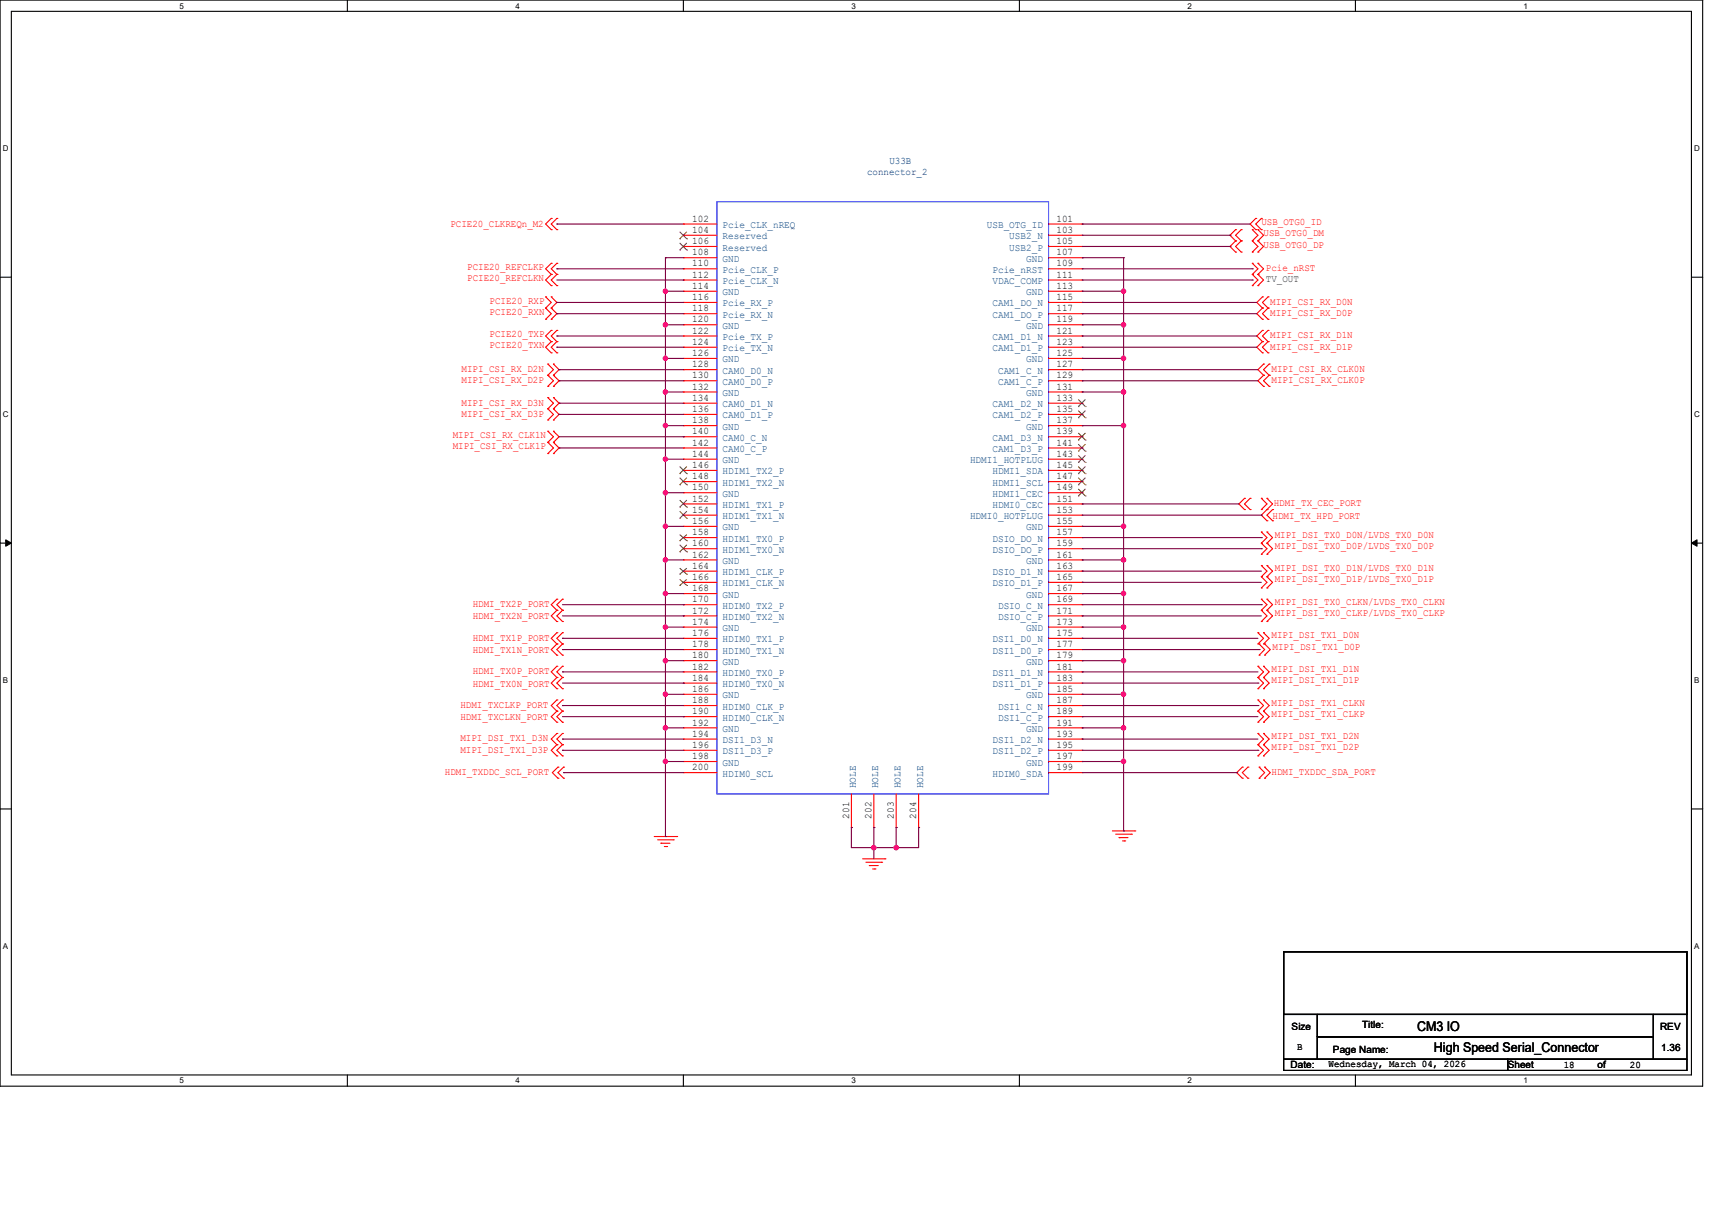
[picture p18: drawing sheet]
<svg xmlns="http://www.w3.org/2000/svg" width="594mm" height="420mm" viewBox="0 0 594 420" stroke-linecap="round" stroke-linejoin="round" font-family="sans-serif">
<defs><g id="words">
<g font-size="4.7">
<text x="491.7" y="357.9">CM3 IO</text>
<text x="497.5" y="365.3">High Speed Serial_Connector</text>
</g>
<g font-size="3.5" fill="#000080">
<text x="308.6" y="56.8">U33B</text>
<text x="300.9" y="60.7">connector_2</text>
</g>
<g font-size="3.5">
<text x="240.2" y="77">102</text>
<text x="366.5" y="77">101</text>
<text x="240.2" y="80.9">104</text>
<text x="366.5" y="80.9">103</text>
<text x="240.2" y="84.8">106</text>
<text x="240.2" y="88.6">108</text>
<text x="366.5" y="84.8">105</text>
<text x="366.5" y="88.6">107</text>
<text x="240.2" y="92.5">110</text>
<text x="366.5" y="92.5">109</text>
<text x="240.2" y="96.4">112</text>
<text x="240.2" y="100.3">114</text>
<text x="366.5" y="96.4">111</text>
<text x="366.5" y="100.3">113</text>
<text x="240.2" y="104.2">116</text>
<text x="366.5" y="104.2">115</text>
<text x="240.2" y="108.1">118</text>
<text x="240.2" y="111.9">120</text>
<text x="366.5" y="111.9">119</text>
<text x="366.5" y="108.1">117</text>
<text x="240.2" y="115.8">122</text>
<text x="240.2" y="119.7">124</text>
<text x="366.5" y="115.8">121</text>
<text x="366.5" y="119.7">123</text>
<text x="240.2" y="123.6">126</text>
<text x="366.5" y="123.6">125</text>
<text x="240.2" y="127.5">128</text>
<text x="240.2" y="131.4">130</text>
<text x="366.5" y="127.5">127</text>
<text x="366.5" y="131.4">129</text>
<text x="240.2" y="135.3">132</text>
<text x="366.5" y="135.3">131</text>
<text x="240.2" y="139.1">134</text>
<text x="240.2" y="143">136</text>
<text x="366.5" y="139.1">133</text>
<text x="366.5" y="143">135</text>
<text x="240.2" y="146.9">138</text>
<text x="366.5" y="146.9">137</text>
<text x="240.2" y="150.8">140</text>
<text x="240.2" y="154.7">142</text>
<text x="366.5" y="150.8">139</text>
<text x="366.5" y="154.7">141</text>
<text x="240.2" y="158.6">144</text>
<text x="366.5" y="158.6">143</text>
<text x="240.2" y="162.5">146</text>
<text x="240.2" y="166.4">148</text>
<text x="366.5" y="162.5">145</text>
<text x="366.5" y="166.4">147</text>
<text x="240.2" y="170.2">150</text>
<text x="366.5" y="170.2">149</text>
<text x="240.2" y="174.1">152</text>
<text x="240.2" y="178">154</text>
<text x="366.5" y="174.1">151</text>
<text x="366.5" y="178">153</text>
<text x="240.2" y="181.9">156</text>
<text x="240.2" y="185.8">158</text>
<text x="366.5" y="181.9">155</text>
<text x="366.5" y="185.8">157</text>
<text x="240.2" y="189.7">160</text>
<text x="366.5" y="189.7">159</text>
<text x="240.2" y="193.5">162</text>
<text x="240.2" y="197.4">164</text>
<text x="366.5" y="193.5">161</text>
<text x="366.5" y="197.4">163</text>
<text x="240.2" y="201.3">166</text>
<text x="366.5" y="201.3">165</text>
<text x="240.2" y="205.2">168</text>
<text x="240.2" y="209.1">170</text>
<text x="366.5" y="205.2">167</text>
<text x="366.5" y="209.1">169</text>
<text x="240.2" y="213">172</text>
<text x="366.5" y="213">171</text>
<text x="240.2" y="216.9">174</text>
<text x="240.2" y="220.8">176</text>
<text x="366.5" y="216.9">173</text>
<text x="366.5" y="220.8">175</text>
<text x="240.2" y="224.7">178</text>
<text x="366.5" y="224.7">177</text>
<text x="240.2" y="228.5">180</text>
<text x="240.2" y="232.4">182</text>
<text x="366.5" y="228.5">179</text>
<text x="366.5" y="232.4">181</text>
<text x="240.2" y="236.3">184</text>
<text x="366.5" y="236.3">183</text>
<text x="240.2" y="240.2">186</text>
<text x="240.2" y="244.1">188</text>
<text x="366.5" y="240.2">185</text>
<text x="366.5" y="244.1">187</text>
<text x="240.2" y="247.9">190</text>
<text x="240.2" y="251.8">192</text>
<text x="366.5" y="247.9">189</text>
<text x="366.5" y="251.8">191</text>
<text x="240.2" y="255.7">194</text>
<text x="366.5" y="255.7">193</text>
<text x="240.2" y="259.6">196</text>
<text x="240.2" y="263.5">198</text>
<text x="366.5" y="259.6">195</text>
<text x="366.5" y="263.5">197</text>
<text x="240.2" y="267.4">200</text>
<text x="366.5" y="267.4">199</text>
<text x="294.6" y="284.1" transform="rotate(-90 294.6 284.1)">201</text>
<text x="302.4" y="284.1" transform="rotate(-90 302.4 284.1)">202</text>
<text x="310.1" y="284.1" transform="rotate(-90 310.1 284.1)">203</text>
<text x="317.9" y="284.1" transform="rotate(-90 317.9 284.1)">204</text>
<text x="448.1" y="357.5">Size</text>
<text x="472.6" y="356.8">Title:</text>
<text x="576" y="357.5">REV</text>
<text x="450.1" y="364.6">B</text>
<text x="462.5" y="365.3">Page Name:</text>
<text x="576.4" y="365">1.36</text>
<text x="447.8" y="370.8">Date:</text>
<text x="461" y="370.4">Wednesday, March 04, 2026</text>
<text x="523.1" y="370.8">Sheet</text>
<text x="542.6" y="370.8">18</text>
<text x="554.2" y="370.8">of</text>
<text x="565.5" y="370.8">20</text>
</g>
<g font-size="3.5" fill="#f00">
<text x="156.3" y="79">PCIE20_CLKREQn_M2</text>
<text x="437.7" y="78.2">USB_OTG0_ID</text>
<text x="438.4" y="82.1">USB_OTG0_DM</text>
<text x="438.4" y="86">USB_OTG0_DP</text>
<text x="162.1" y="93.7">PCIE20_REFCLKP</text>
<text x="439.2" y="94.1">Pcie_nRST</text>
<text x="162.1" y="97.6">PCIE20_REFCLKN</text>
<text x="169.9" y="105.4">PCIE20_RXP</text>
<text x="440.8" y="105.8">MIPI_CSI_RX_D0N</text>
<text x="169.9" y="109.3">PCIE20_RXN</text>
<text x="440.8" y="109.7">MIPI_CSI_RX_D0P</text>
<text x="169.9" y="117.1">PCIE20_TXP</text>
<text x="440.8" y="117.4">MIPI_CSI_RX_D1N</text>
<text x="169.9" y="120.9">PCIE20_TXN</text>
<text x="440.8" y="121.3">MIPI_CSI_RX_D1P</text>
<text x="160.2" y="129.1">MIPI_CSI_RX_D2N</text>
<text x="441.2" y="129.1">MIPI_CSI_RX_CLK0N</text>
<text x="160.2" y="133">MIPI_CSI_RX_D2P</text>
<text x="441.2" y="133">MIPI_CSI_RX_CLK0P</text>
<text x="160.2" y="140.8">MIPI_CSI_RX_D3N</text>
<text x="160.2" y="144.7">MIPI_CSI_RX_D3P</text>
<text x="157.1" y="155.9">MIPI_CSI_RX_CLK1P</text>
<text x="157.1" y="152">MIPI_CSI_RX_CLK1N</text>
<text x="441.9" y="175.7">HDMI_TX_CEC_PORT</text>
<text x="441.6" y="180">HDMI_TX_HPD_PORT</text>
<text x="442.3" y="190.5">MIPI_DSI_TX0_D0P/LVDS_TX0_D0P</text>
<text x="442.3" y="186.6">MIPI_DSI_TX0_D0N/LVDS_TX0_D0N</text>
<text x="442.3" y="202.2">MIPI_DSI_TX0_D1P/LVDS_TX0_D1P</text>
<text x="442.3" y="198.3">MIPI_DSI_TX0_D1N/LVDS_TX0_D1N</text>
<text x="442.3" y="209.9">MIPI_DSI_TX0_CLKN/LVDS_TX0_CLKN</text>
<text x="164" y="215">HDMI_TX2N_PORT</text>
<text x="164" y="210.7">HDMI_TX2P_PORT</text>
<text x="442.3" y="213.8">MIPI_DSI_TX0_CLKP/LVDS_TX0_CLKP</text>
<text x="441.2" y="221.6">MIPI_DSI_TX1_D0N</text>
<text x="164" y="226.7">HDMI_TX1N_PORT</text>
<text x="164" y="222.4">HDMI_TX1P_PORT</text>
<text x="441.6" y="225.5">MIPI_DSI_TX1_D0P</text>
<text x="441.2" y="233.3">MIPI_DSI_TX1_D1N</text>
<text x="164" y="238.3">HDMI_TX0N_PORT</text>
<text x="164" y="234">HDMI_TX0P_PORT</text>
<text x="441.2" y="237.2">MIPI_DSI_TX1_D1P</text>
<text x="159.8" y="245.7">HDMI_TXCLKP_PORT</text>
<text x="441.2" y="244.9">MIPI_DSI_TX1_CLKN</text>
<text x="159.8" y="250">HDMI_TXCLKN_PORT</text>
<text x="441.2" y="248.8">MIPI_DSI_TX1_CLKP</text>
<text x="159.8" y="257.3">MIPI_DSI_TX1_D3N</text>
<text x="441.2" y="256.6">MIPI_DSI_TX1_D2N</text>
<text x="159.8" y="261.2">MIPI_DSI_TX1_D3P</text>
<text x="441.2" y="260.5">MIPI_DSI_TX1_D2P</text>
<text x="154.4" y="269">HDMI_TXDDC_SCL_PORT</text>
<text x="441.2" y="269">HDMI_TXDDC_SDA_PORT</text>
</g>
<g font-size="3.5" fill="#004080">
<text x="250.7" y="83.1">Reserved</text>
<text x="250.7" y="79.2">Pcie_CLK_nREQ</text>
<text x="342.4" y="79.2">USB_OTG_ID</text>
<text x="350.2" y="83.1">USB2_N</text>
<text x="250.7" y="87">Reserved</text>
<text x="350.2" y="87">USB2_P</text>
<text x="250.7" y="90.8">GND</text>
<text x="250.7" y="94.7">Pcie_CLK_P</text>
<text x="344.4" y="94.7">Pcie_nRST</text>
<text x="356" y="90.8">GND</text>
<text x="250.7" y="98.6">Pcie_CLK_N</text>
<text x="344.4" y="98.6">VDAC_COMP</text>
<text x="250.7" y="102.5">GND</text>
<text x="250.7" y="106.4">Pcie_RX_P</text>
<text x="344.4" y="106.4">CAM1_DO_N</text>
<text x="356" y="102.5">GND</text>
<text x="250.7" y="110.3">Pcie_RX_N</text>
<text x="344.4" y="110.3">CAM1_DO_P</text>
<text x="250.7" y="114.1">GND</text>
<text x="250.7" y="118">Pcie_TX_P</text>
<text x="344.4" y="118">CAM1_D1_N</text>
<text x="356" y="114.1">GND</text>
<text x="250.7" y="121.9">Pcie_TX_N</text>
<text x="250.7" y="125.8">GND</text>
<text x="344.4" y="121.9">CAM1_D1_P</text>
<text x="356" y="125.8">GND</text>
<text x="250.7" y="129.7">CAM0_D0_N</text>
<text x="346.3" y="129.7">CAM1_C_N</text>
<text x="250.7" y="133.6">CAM0_D0_P</text>
<text x="250.7" y="137.5">GND</text>
<text x="346.3" y="133.6">CAM1_C_P</text>
<text x="356" y="137.5">GND</text>
<text x="250.7" y="141.4">CAM0_D1_N</text>
<text x="344.4" y="141.4">CAM1_D2_N</text>
<text x="250.7" y="145.2">CAM0_D1_P</text>
<text x="250.7" y="149.1">GND</text>
<text x="344.4" y="145.2">CAM1_D2_P</text>
<text x="356" y="149.1">GND</text>
<text x="250.7" y="153">CAM0_C_N</text>
<text x="344.4" y="153">CAM1_D3_N</text>
<text x="250.7" y="156.9">CAM0_C_P</text>
<text x="250.7" y="160.8">GND</text>
<text x="336.6" y="160.8">HDMI1_HOTPLUG</text>
<text x="344.4" y="156.9">CAM1_D3_P</text>
<text x="250.7" y="164.7">HDIM1_TX2_P</text>
<text x="344.4" y="164.7">HDMI1_SDA</text>
<text x="250.7" y="168.6">HDIM1_TX2_N</text>
<text x="250.7" y="172.4">GND</text>
<text x="344.4" y="168.6">HDMI1_SCL</text>
<text x="344.4" y="172.4">HDMI1_CEC</text>
<text x="250.7" y="176.3">HDIM1_TX1_P</text>
<text x="344.4" y="176.3">HDMI0_CEC</text>
<text x="250.7" y="180.2">HDIM1_TX1_N</text>
<text x="250.7" y="184.1">GND</text>
<text x="336.6" y="180.2">HDMI0_HOTPLUG</text>
<text x="356" y="184.1">GND</text>
<text x="250.7" y="188">HDIM1_TX0_P</text>
<text x="250.7" y="191.9">HDIM1_TX0_N</text>
<text x="344.4" y="188">DSIO_DO_N</text>
<text x="344.4" y="191.9">DSIO_DO_P</text>
<text x="250.7" y="195.8">GND</text>
<text x="356" y="195.8">GND</text>
<text x="250.7" y="199.6">HDIM1_CLK_P</text>
<text x="250.7" y="203.5">HDIM1_CLK_N</text>
<text x="344.4" y="199.6">DSIO_D1_N</text>
<text x="344.4" y="203.5">DSIO_D1_P</text>
<text x="250.7" y="207.4">GND</text>
<text x="356" y="207.4">GND</text>
<text x="250.7" y="211.3">HDIM0_TX2_P</text>
<text x="250.7" y="215.2">HDIM0_TX2_N</text>
<text x="346.3" y="211.3">DSIO_C_N</text>
<text x="346.3" y="215.2">DSIO_C_P</text>
<text x="250.7" y="219.1">GND</text>
<text x="356" y="219.1">GND</text>
<text x="250.7" y="223">HDIM0_TX1_P</text>
<text x="250.7" y="226.9">HDIM0_TX1_N</text>
<text x="344.4" y="223">DSI1_D0_N</text>
<text x="344.4" y="226.9">DSI1_D0_P</text>
<text x="250.7" y="230.7">GND</text>
<text x="356" y="230.7">GND</text>
<text x="250.7" y="234.6">HDIM0_TX0_P</text>
<text x="250.7" y="238.5">HDIM0_TX0_N</text>
<text x="344.4" y="234.6">DSI1_D1_N</text>
<text x="344.4" y="238.5">DSI1_D1_P</text>
<text x="250.7" y="242.4">GND</text>
<text x="356" y="242.4">GND</text>
<text x="250.7" y="246.3">HDIM0_CLK_P</text>
<text x="250.7" y="250.1">HDIM0_CLK_N</text>
<text x="346.3" y="246.3">DSI1_C_N</text>
<text x="346.3" y="250.1">DSI1_C_P</text>
<text x="250.7" y="254">GND</text>
<text x="250.7" y="257.9">DSI1_D3_N</text>
<text x="344.4" y="257.9">DSI1_D2_N</text>
<text x="356" y="254">GND</text>
<text x="250.7" y="261.8">DSI1_D3_P</text>
<text x="344.4" y="261.8">DSI1_D2_P</text>
<text x="250.7" y="269.6">HDIM0_SCL</text>
<text x="250.7" y="265.7">GND</text>
<text x="344.4" y="269.6">HDIM0_SDA</text>
<text x="356" y="265.7">GND</text>
<text x="296.9" y="273.6" transform="rotate(-90 296.9 273.6)">HOLE</text>
<text x="304.7" y="273.6" transform="rotate(-90 304.7 273.6)">HOLE</text>
<text x="312.5" y="273.6" transform="rotate(-90 312.5 273.6)">HOLE</text>
<text x="320.3" y="273.6" transform="rotate(-90 320.3 273.6)">HOLE</text>
</g>
<text font-size="3.5" fill="#008000" x="439.2" y="98">TV_OUT</text>
<g font-size="2.8">
<text x="62.2" y="3">5</text>
<text x="178.8" y="3">4</text>
<text x="295.4" y="3">3</text>
<text x="412" y="3">2</text>
<text x="528.6" y="3">1</text>
<text x="1" y="52.6">D</text>
<text x="587.8" y="52.6">D</text>
<text x="1" y="144.9">C</text>
<text x="587.8" y="144.9">C</text>
<text x="1" y="237.2">B</text>
<text x="587.8" y="237.2">B</text>
<text x="1" y="329.4">A</text>
<text x="587.8" y="329.4">A</text>
<text x="62.2" y="376">5</text>
<text x="178.8" y="376">4</text>
<text x="295.4" y="376">3</text>
<text x="412" y="376">2</text>
<text x="528.6" y="376">1</text>
</g>
</g></defs>
<path d="M0 0h590.8v377h-590.8zM3.9 3.9h583v369.2h-583z" fill="none" stroke="#000" stroke-width=".38"/>
<g fill="#fff">
<path d="M62.2 .5h1.6v3.1h-1.6z"/>
<path d="M62.2 373.5h1.6v3.1h-1.6z"/>
</g>
<path d="M120.5 0v3.9M120.5 373.1v3.9" fill="none" stroke="#000" stroke-width=".38"/>
<g fill="#fff">
<path d="M178.8 .5h1.5v3.1h-1.5z"/>
<path d="M178.8 373.5h1.5v3.1h-1.5z"/>
</g>
<path d="M237.1 0v3.9M237.1 373.1v3.9" fill="none" stroke="#000" stroke-width=".38"/>
<g fill="#fff">
<path d="M295.4 .5h1.5v3.1h-1.5z"/>
<path d="M295.4 373.5h1.5v3.1h-1.5z"/>
</g>
<path d="M353.7 0v3.9M353.7 373.1v3.9" fill="none" stroke="#000" stroke-width=".38"/>
<g fill="#fff">
<path d="M412 .5h1.5v3.1h-1.5z"/>
<path d="M412 373.5h1.5v3.1h-1.5z"/>
</g>
<path d="M470.3 0v3.9M470.3 373.1v3.9" fill="none" stroke="#000" stroke-width=".38"/>
<g fill="#fff">
<path d="M528.6 .5h1.5v3.1h-1.5z"/>
<path d="M528.6 373.5h1.5v3.1h-1.5z"/>
<path d="M1 50.1h2v3.1h-2z"/>
<path d="M587.8 50.1h2v3.1h-2z"/>
<path d="M1 142.4h2v3.1h-2z"/>
<path d="M587.8 142.4h2v3.1h-2z"/>
</g>
<path d="M0 96.2h3.9M586.9 96.2h3.9" fill="none" stroke="#000" stroke-width=".38"/>
<g fill="#fff">
<path d="M1 234.7h1.8v3h-1.8z"/>
<path d="M587.8 234.7h1.9v3h-1.9z"/>
</g>
<path d="M0 188.5h3.9M586.9 188.5h3.9" fill="none" stroke="#000" stroke-width=".38"/>
<path d="M2 187.4l1.9 1.1-1.9 1.1zM586.9 188.5l1.9-1.1v2.2z" fill="#000" stroke="#000" stroke-width=".35"/>
<g fill="#fff">
<path d="M1 326.9h1.8v3.1h-1.8z"/>
<path d="M587.8 326.9h1.9v3.1h-1.9z"/>
</g>
<path d="M0 280.8h3.9M586.9 280.8h3.9" fill="none" stroke="#000" stroke-width=".38"/>
<path d="M386 288.4h7.7" fill="none" stroke="#f00" stroke-width=".38"/>
<circle cx="393.7" cy="288.4" r=".19" fill="#f00"/>
<path d="M387.1 289.6h5.5" fill="none" stroke="#f00" stroke-width=".38"/>
<circle cx="392.6" cy="289.6" r=".19" fill="#f00"/>
<path d="M388.3 290.7h3.1" fill="none" stroke="#f00" stroke-width=".38"/>
<circle cx="388.3" cy="290.7" r=".19" fill="#f00"/>
<path d="M389.5 291.9h.7" fill="none" stroke="#f00" stroke-width=".38"/>
<circle cx="390.2" cy="291.9" r=".19" fill="#f00"/>
<path d="M227 290.4h7.8" fill="none" stroke="#f00" stroke-width=".38"/>
<circle cx="234.8" cy="290.4" r=".19" fill="#f00"/>
<path d="M228.2 291.5h5.4" fill="none" stroke="#f00" stroke-width=".38"/>
<circle cx="233.6" cy="291.5" r=".19" fill="#f00"/>
<path d="M229.3 292.7h3.2" fill="none" stroke="#f00" stroke-width=".38"/>
<circle cx="229.3" cy="292.7" r=".19" fill="#f00"/>
<path d="M230.5 293.8h.8" fill="none" stroke="#f00" stroke-width=".38"/>
<circle cx="231.3" cy="293.8" r=".19" fill="#f00"/>
<path d="M299.3 298.1h7.7" fill="none" stroke="#f00" stroke-width=".38"/>
<circle cx="307" cy="298.1" r=".19" fill="#f00"/>
<path d="M300.4 299.3h5.5" fill="none" stroke="#f00" stroke-width=".38"/>
<circle cx="305.9" cy="299.3" r=".19" fill="#f00"/>
<path d="M301.6 300.4h3.1" fill="none" stroke="#f00" stroke-width=".38"/>
<circle cx="301.6" cy="300.4" r=".19" fill="#f00"/>
<path d="M302.8 301.6h.8" fill="none" stroke="#f00" stroke-width=".38"/>
<circle cx="303.6" cy="301.6" r=".19" fill="#f00"/>
<path d="M428.7 83.6l-1.9 2" fill="none" stroke="#f00" stroke-width=".38"/>
<circle cx="428.7" cy="83.6" r=".19" fill="#f00"/>
<path d="M426.8 85.6l1.9 1.9" fill="none" stroke="#f00" stroke-width=".38"/>
<circle cx="428.7" cy="87.5" r=".19" fill="#f00"/>
<path d="M428.7 85.6l2 1.9" fill="none" stroke="#f00" stroke-width=".38"/>
<circle cx="430.7" cy="87.5" r=".19" fill="#f00"/>
<path d="M430.7 83.6l-2 2" fill="none" stroke="#f00" stroke-width=".38"/>
<circle cx="430.7" cy="83.6" r=".19" fill="#f00"/>
<path d="M438.4 85.6l-1.9 1.9" fill="none" stroke="#f00" stroke-width=".38"/>
<circle cx="436.5" cy="87.5" r=".19" fill="#f00"/>
<path d="M436.5 83.6l1.9 2" fill="none" stroke="#f00" stroke-width=".38"/>
<circle cx="436.5" cy="83.6" r=".19" fill="#f00"/>
<path d="M436.5 85.6l-2 1.9" fill="none" stroke="#f00" stroke-width=".38"/>
<circle cx="434.5" cy="87.5" r=".19" fill="#f00"/>
<path d="M434.5 83.6l2 2" fill="none" stroke="#f00" stroke-width=".38"/>
<circle cx="434.5" cy="83.6" r=".19" fill="#f00"/>
<path d="M428.7 79.7l-1.9 2" fill="none" stroke="#f00" stroke-width=".38"/>
<circle cx="428.7" cy="79.7" r=".19" fill="#f00"/>
<path d="M426.8 81.7l1.9 1.9" fill="none" stroke="#f00" stroke-width=".38"/>
<circle cx="428.7" cy="83.6" r=".19" fill="#f00"/>
<path d="M428.7 81.7l2 1.9" fill="none" stroke="#f00" stroke-width=".38"/>
<circle cx="430.7" cy="83.6" r=".19" fill="#f00"/>
<path d="M430.7 79.7l-2 2" fill="none" stroke="#f00" stroke-width=".38"/>
<circle cx="430.7" cy="79.7" r=".19" fill="#f00"/>
<path d="M438.4 81.7l-1.9 1.9" fill="none" stroke="#f00" stroke-width=".38"/>
<circle cx="436.5" cy="83.6" r=".19" fill="#f00"/>
<path d="M436.5 79.7l1.9 2" fill="none" stroke="#f00" stroke-width=".38"/>
<circle cx="436.5" cy="79.7" r=".19" fill="#f00"/>
<path d="M436.5 81.7l-2 1.9" fill="none" stroke="#f00" stroke-width=".38"/>
<circle cx="434.5" cy="83.6" r=".19" fill="#f00"/>
<path d="M434.5 79.7l2 2" fill="none" stroke="#f00" stroke-width=".38"/>
<circle cx="434.5" cy="79.7" r=".19" fill="#f00"/>
<path d="M435.7 75.8l-2 2" fill="none" stroke="#f00" stroke-width=".38"/>
<circle cx="435.7" cy="75.8" r=".19" fill="#f00"/>
<path d="M433.7 77.8l2 1.9" fill="none" stroke="#f00" stroke-width=".38"/>
<circle cx="435.7" cy="79.7" r=".19" fill="#f00"/>
<path d="M435.7 77.8l1.9 1.9" fill="none" stroke="#f00" stroke-width=".38"/>
<circle cx="437.6" cy="79.7" r=".19" fill="#f00"/>
<path d="M437.6 75.8l-1.9 2" fill="none" stroke="#f00" stroke-width=".38"/>
<circle cx="437.6" cy="75.8" r=".19" fill="#f00"/>
<path d="M438 106.9l-1.9 2" fill="none" stroke="#f00" stroke-width=".38"/>
<circle cx="438" cy="106.9" r=".19" fill="#f00"/>
<path d="M436.1 108.9l1.9 1.9" fill="none" stroke="#f00" stroke-width=".38"/>
<circle cx="438" cy="110.8" r=".19" fill="#f00"/>
<path d="M438 108.9l2 1.9" fill="none" stroke="#f00" stroke-width=".38"/>
<circle cx="440" cy="110.8" r=".19" fill="#f00"/>
<path d="M440 106.9l-2 2" fill="none" stroke="#f00" stroke-width=".38"/>
<circle cx="440" cy="106.9" r=".19" fill="#f00"/>
<path d="M438 103l-1.9 2" fill="none" stroke="#f00" stroke-width=".38"/>
<circle cx="438" cy="103" r=".19" fill="#f00"/>
<path d="M436.1 105l1.9 1.9" fill="none" stroke="#f00" stroke-width=".38"/>
<circle cx="438" cy="106.9" r=".19" fill="#f00"/>
<path d="M438 105l2 1.9" fill="none" stroke="#f00" stroke-width=".38"/>
<circle cx="440" cy="106.9" r=".19" fill="#f00"/>
<path d="M440 103l-2 2" fill="none" stroke="#f00" stroke-width=".38"/>
<circle cx="440" cy="103" r=".19" fill="#f00"/>
<path d="M438 118.6l-1.9 1.9" fill="none" stroke="#f00" stroke-width=".38"/>
<circle cx="438" cy="118.6" r=".19" fill="#f00"/>
<path d="M436.1 120.5l1.9 2" fill="none" stroke="#f00" stroke-width=".38"/>
<circle cx="438" cy="122.5" r=".19" fill="#f00"/>
<path d="M438 120.5l2 2" fill="none" stroke="#f00" stroke-width=".38"/>
<circle cx="440" cy="122.5" r=".19" fill="#f00"/>
<path d="M440 118.6l-2 1.9" fill="none" stroke="#f00" stroke-width=".38"/>
<circle cx="440" cy="118.6" r=".19" fill="#f00"/>
<path d="M438 114.7l-1.9 1.9" fill="none" stroke="#f00" stroke-width=".38"/>
<circle cx="438" cy="114.7" r=".19" fill="#f00"/>
<path d="M436.1 116.6l1.9 2" fill="none" stroke="#f00" stroke-width=".38"/>
<circle cx="438" cy="118.6" r=".19" fill="#f00"/>
<path d="M438 116.6l2 2" fill="none" stroke="#f00" stroke-width=".38"/>
<circle cx="440" cy="118.6" r=".19" fill="#f00"/>
<path d="M440 114.7l-2 1.9" fill="none" stroke="#f00" stroke-width=".38"/>
<circle cx="440" cy="114.7" r=".19" fill="#f00"/>
<path d="M192 130.3l2 1.9" fill="none" stroke="#f00" stroke-width=".38"/>
<circle cx="192" cy="130.3" r=".19" fill="#f00"/>
<path d="M194 132.2l-2 1.9" fill="none" stroke="#f00" stroke-width=".38"/>
<circle cx="192" cy="134.1" r=".19" fill="#f00"/>
<path d="M192 132.2l-1.9 1.9" fill="none" stroke="#f00" stroke-width=".38"/>
<circle cx="190.1" cy="134.1" r=".19" fill="#f00"/>
<path d="M190.1 130.3l1.9 1.9" fill="none" stroke="#f00" stroke-width=".38"/>
<circle cx="190.1" cy="130.3" r=".19" fill="#f00"/>
<path d="M192 126.4l2 1.9" fill="none" stroke="#f00" stroke-width=".38"/>
<circle cx="192" cy="126.4" r=".19" fill="#f00"/>
<path d="M194 128.3l-2 2" fill="none" stroke="#f00" stroke-width=".38"/>
<circle cx="192" cy="130.3" r=".19" fill="#f00"/>
<path d="M192 128.3l-1.9 2" fill="none" stroke="#f00" stroke-width=".38"/>
<circle cx="190.1" cy="130.3" r=".19" fill="#f00"/>
<path d="M190.1 126.4l1.9 1.9" fill="none" stroke="#f00" stroke-width=".38"/>
<circle cx="190.1" cy="126.4" r=".19" fill="#f00"/>
<path d="M192 141.9l2 1.9" fill="none" stroke="#f00" stroke-width=".38"/>
<circle cx="192" cy="141.9" r=".19" fill="#f00"/>
<path d="M194 143.8l-2 2" fill="none" stroke="#f00" stroke-width=".38"/>
<circle cx="192" cy="145.8" r=".19" fill="#f00"/>
<path d="M192 143.8l-1.9 2" fill="none" stroke="#f00" stroke-width=".38"/>
<circle cx="190.1" cy="145.8" r=".19" fill="#f00"/>
<path d="M190.1 141.9l1.9 1.9" fill="none" stroke="#f00" stroke-width=".38"/>
<circle cx="190.1" cy="141.9" r=".19" fill="#f00"/>
<path d="M192 138l2 2" fill="none" stroke="#f00" stroke-width=".38"/>
<circle cx="192" cy="138" r=".19" fill="#f00"/>
<path d="M194 140l-2 1.9" fill="none" stroke="#f00" stroke-width=".38"/>
<circle cx="192" cy="141.9" r=".19" fill="#f00"/>
<path d="M192 140l-1.9 1.9" fill="none" stroke="#f00" stroke-width=".38"/>
<circle cx="190.1" cy="141.9" r=".19" fill="#f00"/>
<path d="M190.1 138l1.9 2" fill="none" stroke="#f00" stroke-width=".38"/>
<circle cx="190.1" cy="138" r=".19" fill="#f00"/>
<path d="M438.4 130.3l-1.9 1.9" fill="none" stroke="#f00" stroke-width=".38"/>
<circle cx="438.4" cy="130.3" r=".19" fill="#f00"/>
<path d="M436.5 132.2l1.9 1.9" fill="none" stroke="#f00" stroke-width=".38"/>
<circle cx="438.4" cy="134.1" r=".19" fill="#f00"/>
<path d="M438.4 132.2l2 1.9" fill="none" stroke="#f00" stroke-width=".38"/>
<circle cx="440.4" cy="134.1" r=".19" fill="#f00"/>
<path d="M440.4 130.3l-2 1.9" fill="none" stroke="#f00" stroke-width=".38"/>
<circle cx="440.4" cy="130.3" r=".19" fill="#f00"/>
<path d="M438.4 126.4l-1.9 1.9" fill="none" stroke="#f00" stroke-width=".38"/>
<circle cx="438.4" cy="126.4" r=".19" fill="#f00"/>
<path d="M436.5 128.3l1.9 2" fill="none" stroke="#f00" stroke-width=".38"/>
<circle cx="438.4" cy="130.3" r=".19" fill="#f00"/>
<path d="M438.4 128.3l2 2" fill="none" stroke="#f00" stroke-width=".38"/>
<circle cx="440.4" cy="130.3" r=".19" fill="#f00"/>
<path d="M440.4 126.4l-2 1.9" fill="none" stroke="#f00" stroke-width=".38"/>
<circle cx="440.4" cy="126.4" r=".19" fill="#f00"/>
<path d="M194 155.5l-2 1.9" fill="none" stroke="#f00" stroke-width=".38"/>
<circle cx="192" cy="157.4" r=".19" fill="#f00"/>
<path d="M192 153.5l2 2" fill="none" stroke="#f00" stroke-width=".38"/>
<circle cx="192" cy="153.5" r=".19" fill="#f00"/>
<path d="M190.1 153.5l1.9 2" fill="none" stroke="#f00" stroke-width=".38"/>
<circle cx="190.1" cy="153.5" r=".19" fill="#f00"/>
<path d="M192 155.5l-1.9 1.9" fill="none" stroke="#f00" stroke-width=".38"/>
<circle cx="190.1" cy="157.4" r=".19" fill="#f00"/>
<path d="M194 151.6l-2 1.9" fill="none" stroke="#f00" stroke-width=".38"/>
<circle cx="192" cy="153.5" r=".19" fill="#f00"/>
<path d="M192 149.7l2 1.9" fill="none" stroke="#f00" stroke-width=".38"/>
<circle cx="192" cy="149.7" r=".19" fill="#f00"/>
<path d="M190.1 149.7l1.9 1.9" fill="none" stroke="#f00" stroke-width=".38"/>
<circle cx="190.1" cy="149.7" r=".19" fill="#f00"/>
<path d="M192 151.6l-1.9 1.9" fill="none" stroke="#f00" stroke-width=".38"/>
<circle cx="190.1" cy="153.5" r=".19" fill="#f00"/>
<path d="M439.6 176.9l-2 1.9" fill="none" stroke="#f00" stroke-width=".38"/>
<circle cx="439.6" cy="176.9" r=".19" fill="#f00"/>
<path d="M437.6 178.8l2 2" fill="none" stroke="#f00" stroke-width=".38"/>
<circle cx="439.6" cy="180.8" r=".19" fill="#f00"/>
<path d="M439.6 178.8l1.9 2" fill="none" stroke="#f00" stroke-width=".38"/>
<circle cx="441.5" cy="180.8" r=".19" fill="#f00"/>
<path d="M441.5 176.9l-1.9 1.9" fill="none" stroke="#f00" stroke-width=".38"/>
<circle cx="441.5" cy="176.9" r=".19" fill="#f00"/>
<path d="M439.6 188.6l1.9 1.9" fill="none" stroke="#f00" stroke-width=".38"/>
<circle cx="439.6" cy="188.6" r=".19" fill="#f00"/>
<path d="M441.5 190.5l-1.9 1.9" fill="none" stroke="#f00" stroke-width=".38"/>
<circle cx="439.6" cy="192.4" r=".19" fill="#f00"/>
<path d="M437.6 188.6l2 1.9" fill="none" stroke="#f00" stroke-width=".38"/>
<circle cx="437.6" cy="188.6" r=".19" fill="#f00"/>
<path d="M439.6 190.5l-2 1.9" fill="none" stroke="#f00" stroke-width=".38"/>
<circle cx="437.6" cy="192.4" r=".19" fill="#f00"/>
<path d="M439.6 184.7l1.9 1.9" fill="none" stroke="#f00" stroke-width=".38"/>
<circle cx="439.6" cy="184.7" r=".19" fill="#f00"/>
<path d="M441.5 186.6l-1.9 2" fill="none" stroke="#f00" stroke-width=".38"/>
<circle cx="439.6" cy="188.6" r=".19" fill="#f00"/>
<path d="M437.6 184.7l2 1.9" fill="none" stroke="#f00" stroke-width=".38"/>
<circle cx="437.6" cy="184.7" r=".19" fill="#f00"/>
<path d="M439.6 186.6l-2 2" fill="none" stroke="#f00" stroke-width=".38"/>
<circle cx="437.6" cy="188.6" r=".19" fill="#f00"/>
<path d="M439.6 200.2l1.9 1.9" fill="none" stroke="#f00" stroke-width=".38"/>
<circle cx="439.6" cy="200.2" r=".19" fill="#f00"/>
<path d="M441.5 202.1l-1.9 2" fill="none" stroke="#f00" stroke-width=".38"/>
<circle cx="439.6" cy="204.1" r=".19" fill="#f00"/>
<path d="M437.6 200.2l2 1.9" fill="none" stroke="#f00" stroke-width=".38"/>
<circle cx="437.6" cy="200.2" r=".19" fill="#f00"/>
<path d="M439.6 202.1l-2 2" fill="none" stroke="#f00" stroke-width=".38"/>
<circle cx="437.6" cy="204.1" r=".19" fill="#f00"/>
<path d="M439.6 196.3l1.9 1.9" fill="none" stroke="#f00" stroke-width=".38"/>
<circle cx="439.6" cy="196.3" r=".19" fill="#f00"/>
<path d="M441.5 198.2l-1.9 2" fill="none" stroke="#f00" stroke-width=".38"/>
<circle cx="439.6" cy="200.2" r=".19" fill="#f00"/>
<path d="M437.6 196.3l2 1.9" fill="none" stroke="#f00" stroke-width=".38"/>
<circle cx="437.6" cy="196.3" r=".19" fill="#f00"/>
<path d="M439.6 198.2l-2 2" fill="none" stroke="#f00" stroke-width=".38"/>
<circle cx="437.6" cy="200.2" r=".19" fill="#f00"/>
<path d="M439.6 211.8l1.9 2" fill="none" stroke="#f00" stroke-width=".38"/>
<circle cx="439.6" cy="211.8" r=".19" fill="#f00"/>
<path d="M441.5 213.8l-1.9 1.9" fill="none" stroke="#f00" stroke-width=".38"/>
<circle cx="439.6" cy="215.7" r=".19" fill="#f00"/>
<path d="M437.6 211.8l2 2" fill="none" stroke="#f00" stroke-width=".38"/>
<circle cx="437.6" cy="211.8" r=".19" fill="#f00"/>
<path d="M439.6 213.8l-2 1.9" fill="none" stroke="#f00" stroke-width=".38"/>
<circle cx="437.6" cy="215.7" r=".19" fill="#f00"/>
<path d="M439.6 208l1.9 1.9" fill="none" stroke="#f00" stroke-width=".38"/>
<circle cx="439.6" cy="208" r=".19" fill="#f00"/>
<path d="M441.5 209.9l-1.9 1.9" fill="none" stroke="#f00" stroke-width=".38"/>
<circle cx="439.6" cy="211.8" r=".19" fill="#f00"/>
<path d="M437.6 208l2 1.9" fill="none" stroke="#f00" stroke-width=".38"/>
<circle cx="437.6" cy="208" r=".19" fill="#f00"/>
<path d="M439.6 209.9l-2 1.9" fill="none" stroke="#f00" stroke-width=".38"/>
<circle cx="437.6" cy="211.8" r=".19" fill="#f00"/>
<path d="M438.8 223.5l1.9 2" fill="none" stroke="#f00" stroke-width=".38"/>
<circle cx="438.8" cy="223.5" r=".19" fill="#f00"/>
<path d="M440.7 225.5l-1.9 1.9" fill="none" stroke="#f00" stroke-width=".38"/>
<circle cx="438.8" cy="227.4" r=".19" fill="#f00"/>
<path d="M436.9 223.5l1.9 2" fill="none" stroke="#f00" stroke-width=".38"/>
<circle cx="436.9" cy="223.5" r=".19" fill="#f00"/>
<path d="M438.8 225.5l-1.9 1.9" fill="none" stroke="#f00" stroke-width=".38"/>
<circle cx="436.9" cy="227.4" r=".19" fill="#f00"/>
<path d="M438.4 219.6l2 2" fill="none" stroke="#f00" stroke-width=".38"/>
<circle cx="438.4" cy="219.6" r=".19" fill="#f00"/>
<path d="M440.4 221.6l-2 1.9" fill="none" stroke="#f00" stroke-width=".38"/>
<circle cx="438.4" cy="223.5" r=".19" fill="#f00"/>
<path d="M436.5 219.6l1.9 2" fill="none" stroke="#f00" stroke-width=".38"/>
<circle cx="436.5" cy="219.6" r=".19" fill="#f00"/>
<path d="M438.4 221.6l-1.9 1.9" fill="none" stroke="#f00" stroke-width=".38"/>
<circle cx="436.5" cy="223.5" r=".19" fill="#f00"/>
<path d="M438.4 235.2l2 1.9" fill="none" stroke="#f00" stroke-width=".38"/>
<circle cx="438.4" cy="235.2" r=".19" fill="#f00"/>
<path d="M440.4 237.1l-2 2" fill="none" stroke="#f00" stroke-width=".38"/>
<circle cx="438.4" cy="239.1" r=".19" fill="#f00"/>
<path d="M436.5 235.2l1.9 1.9" fill="none" stroke="#f00" stroke-width=".38"/>
<circle cx="436.5" cy="235.2" r=".19" fill="#f00"/>
<path d="M438.4 237.1l-1.9 2" fill="none" stroke="#f00" stroke-width=".38"/>
<circle cx="436.5" cy="239.1" r=".19" fill="#f00"/>
<path d="M438.4 231.3l2 1.9" fill="none" stroke="#f00" stroke-width=".38"/>
<circle cx="438.4" cy="231.3" r=".19" fill="#f00"/>
<path d="M440.4 233.2l-2 2" fill="none" stroke="#f00" stroke-width=".38"/>
<circle cx="438.4" cy="235.2" r=".19" fill="#f00"/>
<path d="M436.5 231.3l1.9 1.9" fill="none" stroke="#f00" stroke-width=".38"/>
<circle cx="436.5" cy="231.3" r=".19" fill="#f00"/>
<path d="M438.4 233.2l-1.9 2" fill="none" stroke="#f00" stroke-width=".38"/>
<circle cx="436.5" cy="235.2" r=".19" fill="#f00"/>
<path d="M438.4 258.5l2 1.9" fill="none" stroke="#f00" stroke-width=".38"/>
<circle cx="438.4" cy="258.5" r=".19" fill="#f00"/>
<path d="M440.4 260.4l-2 2" fill="none" stroke="#f00" stroke-width=".38"/>
<circle cx="438.4" cy="262.4" r=".19" fill="#f00"/>
<path d="M436.5 258.5l1.9 1.9" fill="none" stroke="#f00" stroke-width=".38"/>
<circle cx="436.5" cy="258.5" r=".19" fill="#f00"/>
<path d="M438.4 260.4l-1.9 2" fill="none" stroke="#f00" stroke-width=".38"/>
<circle cx="436.5" cy="262.4" r=".19" fill="#f00"/>
<path d="M438.4 254.6l2 1.9" fill="none" stroke="#f00" stroke-width=".38"/>
<circle cx="438.4" cy="254.6" r=".19" fill="#f00"/>
<path d="M440.4 256.5l-2 2" fill="none" stroke="#f00" stroke-width=".38"/>
<circle cx="438.4" cy="258.5" r=".19" fill="#f00"/>
<path d="M436.5 254.6l1.9 1.9" fill="none" stroke="#f00" stroke-width=".38"/>
<circle cx="436.5" cy="254.6" r=".19" fill="#f00"/>
<path d="M438.4 256.5l-1.9 2" fill="none" stroke="#f00" stroke-width=".38"/>
<circle cx="436.5" cy="258.5" r=".19" fill="#f00"/>
<path d="M438.4 246.8l2 2" fill="none" stroke="#f00" stroke-width=".38"/>
<circle cx="438.4" cy="246.8" r=".19" fill="#f00"/>
<path d="M440.4 248.8l-2 1.9" fill="none" stroke="#f00" stroke-width=".38"/>
<circle cx="438.4" cy="250.7" r=".19" fill="#f00"/>
<path d="M436.5 246.8l1.9 2" fill="none" stroke="#f00" stroke-width=".38"/>
<circle cx="436.5" cy="246.8" r=".19" fill="#f00"/>
<path d="M438.4 248.8l-1.9 1.9" fill="none" stroke="#f00" stroke-width=".38"/>
<circle cx="436.5" cy="250.7" r=".19" fill="#f00"/>
<path d="M438.4 243l2 1.9" fill="none" stroke="#f00" stroke-width=".38"/>
<circle cx="438.4" cy="243" r=".19" fill="#f00"/>
<path d="M440.4 244.9l-2 1.9" fill="none" stroke="#f00" stroke-width=".38"/>
<circle cx="438.4" cy="246.8" r=".19" fill="#f00"/>
<path d="M436.5 243l1.9 1.9" fill="none" stroke="#f00" stroke-width=".38"/>
<circle cx="436.5" cy="243" r=".19" fill="#f00"/>
<path d="M438.4 244.9l-1.9 1.9" fill="none" stroke="#f00" stroke-width=".38"/>
<circle cx="436.5" cy="246.8" r=".19" fill="#f00"/>
<path d="M193.2 258.5l-1.9 1.9" fill="none" stroke="#f00" stroke-width=".38"/>
<circle cx="193.2" cy="258.5" r=".19" fill="#f00"/>
<path d="M191.3 260.4l1.9 2" fill="none" stroke="#f00" stroke-width=".38"/>
<circle cx="193.2" cy="262.4" r=".19" fill="#f00"/>
<path d="M195.2 258.5l-2 1.9" fill="none" stroke="#f00" stroke-width=".38"/>
<circle cx="195.2" cy="258.5" r=".19" fill="#f00"/>
<path d="M193.2 260.4l2 2" fill="none" stroke="#f00" stroke-width=".38"/>
<circle cx="195.2" cy="262.4" r=".19" fill="#f00"/>
<path d="M193.2 254.6l-1.9 1.9" fill="none" stroke="#f00" stroke-width=".38"/>
<circle cx="193.2" cy="254.6" r=".19" fill="#f00"/>
<path d="M191.3 256.5l1.9 2" fill="none" stroke="#f00" stroke-width=".38"/>
<circle cx="193.2" cy="258.5" r=".19" fill="#f00"/>
<path d="M195.2 254.6l-2 1.9" fill="none" stroke="#f00" stroke-width=".38"/>
<circle cx="195.2" cy="254.6" r=".19" fill="#f00"/>
<path d="M193.2 256.5l2 2" fill="none" stroke="#f00" stroke-width=".38"/>
<circle cx="195.2" cy="258.5" r=".19" fill="#f00"/>
<path d="M189.3 116.6l2 2" fill="none" stroke="#f00" stroke-width=".38"/>
<circle cx="191.3" cy="118.6" r=".19" fill="#f00"/>
<path d="M191.3 114.7l-2 1.9" fill="none" stroke="#f00" stroke-width=".38"/>
<circle cx="191.3" cy="114.7" r=".19" fill="#f00"/>
<path d="M191.3 116.6l1.9 2" fill="none" stroke="#f00" stroke-width=".38"/>
<circle cx="193.2" cy="118.6" r=".19" fill="#f00"/>
<path d="M193.2 114.7l-1.9 1.9" fill="none" stroke="#f00" stroke-width=".38"/>
<circle cx="193.2" cy="114.7" r=".19" fill="#f00"/>
<path d="M189.3 120.5l2 2" fill="none" stroke="#f00" stroke-width=".38"/>
<circle cx="191.3" cy="122.5" r=".19" fill="#f00"/>
<path d="M191.3 118.6l-2 1.9" fill="none" stroke="#f00" stroke-width=".38"/>
<circle cx="191.3" cy="118.6" r=".19" fill="#f00"/>
<path d="M191.3 120.5l1.9 2" fill="none" stroke="#f00" stroke-width=".38"/>
<circle cx="193.2" cy="122.5" r=".19" fill="#f00"/>
<path d="M193.2 118.6l-1.9 1.9" fill="none" stroke="#f00" stroke-width=".38"/>
<circle cx="193.2" cy="118.6" r=".19" fill="#f00"/>
<path d="M191.3 103l1.9 2" fill="none" stroke="#f00" stroke-width=".38"/>
<circle cx="191.3" cy="103" r=".19" fill="#f00"/>
<path d="M193.2 105l-1.9 1.9" fill="none" stroke="#f00" stroke-width=".38"/>
<circle cx="191.3" cy="106.9" r=".19" fill="#f00"/>
<path d="M191.3 105l-2 1.9" fill="none" stroke="#f00" stroke-width=".38"/>
<circle cx="189.3" cy="106.9" r=".19" fill="#f00"/>
<path d="M189.3 103l2 2" fill="none" stroke="#f00" stroke-width=".38"/>
<circle cx="189.3" cy="103" r=".19" fill="#f00"/>
<path d="M191.3 106.9l1.9 2" fill="none" stroke="#f00" stroke-width=".38"/>
<circle cx="191.3" cy="106.9" r=".19" fill="#f00"/>
<path d="M193.2 108.9l-1.9 1.9" fill="none" stroke="#f00" stroke-width=".38"/>
<circle cx="191.3" cy="110.8" r=".19" fill="#f00"/>
<path d="M191.3 108.9l-2 1.9" fill="none" stroke="#f00" stroke-width=".38"/>
<circle cx="189.3" cy="110.8" r=".19" fill="#f00"/>
<path d="M189.3 106.9l2 2" fill="none" stroke="#f00" stroke-width=".38"/>
<circle cx="189.3" cy="106.9" r=".19" fill="#f00"/>
<path d="M189.3 93.3l2 1.9" fill="none" stroke="#f00" stroke-width=".38"/>
<circle cx="191.3" cy="95.2" r=".19" fill="#f00"/>
<path d="M191.3 91.4l-2 1.9" fill="none" stroke="#f00" stroke-width=".38"/>
<circle cx="191.3" cy="91.4" r=".19" fill="#f00"/>
<path d="M191.3 93.3l1.9 1.9" fill="none" stroke="#f00" stroke-width=".38"/>
<circle cx="193.2" cy="95.2" r=".19" fill="#f00"/>
<path d="M193.2 91.4l-1.9 1.9" fill="none" stroke="#f00" stroke-width=".38"/>
<circle cx="193.2" cy="91.4" r=".19" fill="#f00"/>
<path d="M189.3 97.2l2 1.9" fill="none" stroke="#f00" stroke-width=".38"/>
<circle cx="191.3" cy="99.1" r=".19" fill="#f00"/>
<path d="M191.3 95.2l-2 2" fill="none" stroke="#f00" stroke-width=".38"/>
<circle cx="191.3" cy="95.2" r=".19" fill="#f00"/>
<path d="M191.3 97.2l1.9 1.9" fill="none" stroke="#f00" stroke-width=".38"/>
<circle cx="193.2" cy="99.1" r=".19" fill="#f00"/>
<path d="M193.2 95.2l-1.9 2" fill="none" stroke="#f00" stroke-width=".38"/>
<circle cx="193.2" cy="95.2" r=".19" fill="#f00"/>
<path d="M189.3 77.8l2 1.9" fill="none" stroke="#f00" stroke-width=".38"/>
<circle cx="191.3" cy="79.7" r=".19" fill="#f00"/>
<path d="M191.3 75.8l-2 2" fill="none" stroke="#f00" stroke-width=".38"/>
<circle cx="191.3" cy="75.8" r=".19" fill="#f00"/>
<path d="M191.3 77.8l1.9 1.9" fill="none" stroke="#f00" stroke-width=".38"/>
<circle cx="193.2" cy="79.7" r=".19" fill="#f00"/>
<path d="M193.2 75.8l-1.9 2" fill="none" stroke="#f00" stroke-width=".38"/>
<circle cx="193.2" cy="75.8" r=".19" fill="#f00"/>
<path d="M193.2 235.2l-1.9 1.9" fill="none" stroke="#f00" stroke-width=".38"/>
<circle cx="193.2" cy="235.2" r=".19" fill="#f00"/>
<path d="M191.3 237.1l1.9 2" fill="none" stroke="#f00" stroke-width=".38"/>
<circle cx="193.2" cy="239.1" r=".19" fill="#f00"/>
<path d="M195.2 235.2l-2 1.9" fill="none" stroke="#f00" stroke-width=".38"/>
<circle cx="195.2" cy="235.2" r=".19" fill="#f00"/>
<path d="M193.2 237.1l2 2" fill="none" stroke="#f00" stroke-width=".38"/>
<circle cx="195.2" cy="239.1" r=".19" fill="#f00"/>
<path d="M193.2 231.3l-1.9 1.9" fill="none" stroke="#f00" stroke-width=".38"/>
<circle cx="193.2" cy="231.3" r=".19" fill="#f00"/>
<path d="M191.3 233.2l1.9 2" fill="none" stroke="#f00" stroke-width=".38"/>
<circle cx="193.2" cy="235.2" r=".19" fill="#f00"/>
<path d="M195.2 231.3l-2 1.9" fill="none" stroke="#f00" stroke-width=".38"/>
<circle cx="195.2" cy="231.3" r=".19" fill="#f00"/>
<path d="M193.2 233.2l2 2" fill="none" stroke="#f00" stroke-width=".38"/>
<circle cx="195.2" cy="235.2" r=".19" fill="#f00"/>
<path d="M193.2 211.8l-1.9 2" fill="none" stroke="#f00" stroke-width=".38"/>
<circle cx="193.2" cy="211.8" r=".19" fill="#f00"/>
<path d="M191.3 213.8l1.9 1.9" fill="none" stroke="#f00" stroke-width=".38"/>
<circle cx="193.2" cy="215.7" r=".19" fill="#f00"/>
<path d="M195.2 211.8l-2 2" fill="none" stroke="#f00" stroke-width=".38"/>
<circle cx="195.2" cy="211.8" r=".19" fill="#f00"/>
<path d="M193.2 213.8l2 1.9" fill="none" stroke="#f00" stroke-width=".38"/>
<circle cx="195.2" cy="215.7" r=".19" fill="#f00"/>
<path d="M193.2 208l-1.9 1.9" fill="none" stroke="#f00" stroke-width=".38"/>
<circle cx="193.2" cy="208" r=".19" fill="#f00"/>
<path d="M191.3 209.9l1.9 1.9" fill="none" stroke="#f00" stroke-width=".38"/>
<circle cx="193.2" cy="211.8" r=".19" fill="#f00"/>
<path d="M195.2 208l-2 1.9" fill="none" stroke="#f00" stroke-width=".38"/>
<circle cx="195.2" cy="208" r=".19" fill="#f00"/>
<path d="M193.2 209.9l2 1.9" fill="none" stroke="#f00" stroke-width=".38"/>
<circle cx="195.2" cy="211.8" r=".19" fill="#f00"/>
<path d="M193.2 223.5l-1.9 2" fill="none" stroke="#f00" stroke-width=".38"/>
<circle cx="193.2" cy="223.5" r=".19" fill="#f00"/>
<path d="M191.3 225.5l1.9 1.9" fill="none" stroke="#f00" stroke-width=".38"/>
<circle cx="193.2" cy="227.4" r=".19" fill="#f00"/>
<path d="M195.2 223.5l-2 2" fill="none" stroke="#f00" stroke-width=".38"/>
<circle cx="195.2" cy="223.5" r=".19" fill="#f00"/>
<path d="M193.2 225.5l2 1.9" fill="none" stroke="#f00" stroke-width=".38"/>
<circle cx="195.2" cy="227.4" r=".19" fill="#f00"/>
<path d="M193.2 219.6l-1.9 2" fill="none" stroke="#f00" stroke-width=".38"/>
<circle cx="193.2" cy="219.6" r=".19" fill="#f00"/>
<path d="M191.3 221.6l1.9 1.9" fill="none" stroke="#f00" stroke-width=".38"/>
<circle cx="193.2" cy="223.5" r=".19" fill="#f00"/>
<path d="M195.2 219.6l-2 2" fill="none" stroke="#f00" stroke-width=".38"/>
<circle cx="195.2" cy="219.6" r=".19" fill="#f00"/>
<path d="M193.2 221.6l2 1.9" fill="none" stroke="#f00" stroke-width=".38"/>
<circle cx="195.2" cy="223.5" r=".19" fill="#f00"/>
<path d="M193.2 246.8l-1.9 2" fill="none" stroke="#f00" stroke-width=".38"/>
<circle cx="193.2" cy="246.8" r=".19" fill="#f00"/>
<path d="M191.3 248.8l1.9 1.9" fill="none" stroke="#f00" stroke-width=".38"/>
<circle cx="193.2" cy="250.7" r=".19" fill="#f00"/>
<path d="M195.2 246.8l-2 2" fill="none" stroke="#f00" stroke-width=".38"/>
<circle cx="195.2" cy="246.8" r=".19" fill="#f00"/>
<path d="M193.2 248.8l2 1.9" fill="none" stroke="#f00" stroke-width=".38"/>
<circle cx="195.2" cy="250.7" r=".19" fill="#f00"/>
<path d="M193.2 243l-1.9 1.9" fill="none" stroke="#f00" stroke-width=".38"/>
<circle cx="193.2" cy="243" r=".19" fill="#f00"/>
<path d="M191.3 244.9l1.9 1.9" fill="none" stroke="#f00" stroke-width=".38"/>
<circle cx="193.2" cy="246.8" r=".19" fill="#f00"/>
<path d="M195.2 243l-2 1.9" fill="none" stroke="#f00" stroke-width=".38"/>
<circle cx="195.2" cy="243" r=".19" fill="#f00"/>
<path d="M193.2 244.9l2 1.9" fill="none" stroke="#f00" stroke-width=".38"/>
<circle cx="195.2" cy="246.8" r=".19" fill="#f00"/>
<path d="M193.6 266.3l-2 1.9" fill="none" stroke="#f00" stroke-width=".38"/>
<circle cx="193.6" cy="266.3" r=".19" fill="#f00"/>
<path d="M191.6 268.2l2 1.9" fill="none" stroke="#f00" stroke-width=".38"/>
<circle cx="193.6" cy="270.1" r=".19" fill="#f00"/>
<path d="M195.5 266.3l-1.9 1.9" fill="none" stroke="#f00" stroke-width=".38"/>
<circle cx="195.5" cy="266.3" r=".19" fill="#f00"/>
<path d="M193.6 268.2l1.9 1.9" fill="none" stroke="#f00" stroke-width=".38"/>
<circle cx="195.5" cy="270.1" r=".19" fill="#f00"/>
<path d="M431 266.3l-1.9 1.9" fill="none" stroke="#f00" stroke-width=".38"/>
<circle cx="431" cy="266.3" r=".19" fill="#f00"/>
<path d="M429.1 268.2l1.9 1.9" fill="none" stroke="#f00" stroke-width=".38"/>
<circle cx="431" cy="270.1" r=".19" fill="#f00"/>
<path d="M431 268.2l2 1.9" fill="none" stroke="#f00" stroke-width=".38"/>
<circle cx="433" cy="270.1" r=".19" fill="#f00"/>
<path d="M433 266.3l-2 1.9" fill="none" stroke="#f00" stroke-width=".38"/>
<circle cx="433" cy="266.3" r=".19" fill="#f00"/>
<path d="M440.7 268.2l-1.9 1.9" fill="none" stroke="#f00" stroke-width=".38"/>
<circle cx="438.8" cy="270.1" r=".19" fill="#f00"/>
<path d="M438.8 266.3l1.9 1.9" fill="none" stroke="#f00" stroke-width=".38"/>
<circle cx="438.8" cy="266.3" r=".19" fill="#f00"/>
<path d="M438.8 268.2l-1.9 1.9" fill="none" stroke="#f00" stroke-width=".38"/>
<circle cx="436.9" cy="270.1" r=".19" fill="#f00"/>
<path d="M436.9 266.3l1.9 1.9" fill="none" stroke="#f00" stroke-width=".38"/>
<circle cx="436.9" cy="266.3" r=".19" fill="#f00"/>
<path d="M431.8 173l-1.9 1.9" fill="none" stroke="#f00" stroke-width=".38"/>
<circle cx="431.8" cy="173" r=".19" fill="#f00"/>
<path d="M429.9 174.9l1.9 2" fill="none" stroke="#f00" stroke-width=".38"/>
<circle cx="431.8" cy="176.9" r=".19" fill="#f00"/>
<path d="M431.8 174.9l1.9 2" fill="none" stroke="#f00" stroke-width=".38"/>
<circle cx="433.7" cy="176.9" r=".19" fill="#f00"/>
<path d="M433.7 173l-1.9 1.9" fill="none" stroke="#f00" stroke-width=".38"/>
<circle cx="433.7" cy="173" r=".19" fill="#f00"/>
<path d="M441.5 174.9l-1.9 2" fill="none" stroke="#f00" stroke-width=".38"/>
<circle cx="439.6" cy="176.9" r=".19" fill="#f00"/>
<path d="M439.6 173l1.9 1.9" fill="none" stroke="#f00" stroke-width=".38"/>
<circle cx="439.6" cy="173" r=".19" fill="#f00"/>
<path d="M439.6 174.9l-2 2" fill="none" stroke="#f00" stroke-width=".38"/>
<circle cx="437.6" cy="176.9" r=".19" fill="#f00"/>
<path d="M437.6 173l2 1.9" fill="none" stroke="#f00" stroke-width=".38"/>
<circle cx="437.6" cy="173" r=".19" fill="#f00"/>
<path d="M436.5 95.2l1.9 2" fill="none" stroke="#f00" stroke-width=".38"/>
<circle cx="436.5" cy="95.2" r=".19" fill="#f00"/>
<path d="M438.4 97.2l-1.9 1.9" fill="none" stroke="#f00" stroke-width=".38"/>
<circle cx="436.5" cy="99.1" r=".19" fill="#f00"/>
<path d="M434.5 95.2l2 2" fill="none" stroke="#f00" stroke-width=".38"/>
<circle cx="434.5" cy="95.2" r=".19" fill="#f00"/>
<path d="M436.5 97.2l-2 1.9" fill="none" stroke="#f00" stroke-width=".38"/>
<circle cx="434.5" cy="99.1" r=".19" fill="#f00"/>
<path d="M436.5 91.4l1.9 1.9" fill="none" stroke="#f00" stroke-width=".38"/>
<circle cx="436.5" cy="91.4" r=".19" fill="#f00"/>
<path d="M438.4 93.3l-1.9 1.9" fill="none" stroke="#f00" stroke-width=".38"/>
<circle cx="436.5" cy="95.2" r=".19" fill="#f00"/>
<path d="M434.5 91.4l2 1.9" fill="none" stroke="#f00" stroke-width=".38"/>
<circle cx="434.5" cy="91.4" r=".19" fill="#f00"/>
<path d="M436.5 93.3l-2 1.9" fill="none" stroke="#f00" stroke-width=".38"/>
<circle cx="434.5" cy="95.2" r=".19" fill="#f00"/>
<path d="M445.4 330.4h139.9v21.7h-139.9zM445.4 352.1h11.7v15.6h-11.7zM457.1 352.1h116.6v7.8h-116.6zM457.1 359.9h116.6v7.8h-116.6zM573.7 352.1h11.6v15.6h-11.6zM445.4 367.7h77.7v3.9h-77.7zM523.1 367.7h62.2v3.9h-62.2z" fill="none" stroke="#000" stroke-width=".38"/>
<path d="M248.8 70h115v205.6h-115z" fill="none" stroke="#00f" stroke-width=".38"/>
<path d="M237.1 81.7h11.7" fill="none" stroke="#f00" stroke-width=".38"/>
<circle cx="237.1" cy="81.7" r=".19" fill="#f00"/>
<path d="M235.8 82.9h.1M235.8 80.5l2.5 2.4M238.3 82.9h.1M238.3 80.5l-2.5 2.4" fill="none" stroke="#804000" stroke-width=".35"/>
<path d="M363.8 77.8h11.7" fill="none" stroke="#f00" stroke-width=".38"/>
<circle cx="375.5" cy="77.8" r=".19" fill="#f00"/>
<path d="M237.1 85.6h11.7" fill="none" stroke="#f00" stroke-width=".38"/>
<circle cx="237.1" cy="85.6" r=".19" fill="#f00"/>
<path d="M235.8 86.8h.1M235.8 84.3l2.5 2.5M238.3 86.8h.1M238.3 84.3l-2.5 2.5" fill="none" stroke="#804000" stroke-width=".35"/>
<path d="M363.8 81.7h11.7" fill="none" stroke="#f00" stroke-width=".38"/>
<circle cx="375.5" cy="81.7" r=".19" fill="#f00"/>
<path d="M237.1 89.5h11.7" fill="none" stroke="#f00" stroke-width=".38"/>
<circle cx="237.1" cy="89.5" r=".19" fill="#f00"/>
<path d="M363.8 85.6h11.7" fill="none" stroke="#f00" stroke-width=".38"/>
<circle cx="375.5" cy="85.6" r=".19" fill="#f00"/>
<path d="M237.1 93.3h11.7" fill="none" stroke="#f00" stroke-width=".38"/>
<circle cx="237.1" cy="93.3" r=".19" fill="#f00"/>
<path d="M363.8 89.5h11.7" fill="none" stroke="#f00" stroke-width=".38"/>
<circle cx="375.5" cy="89.5" r=".19" fill="#f00"/>
<path d="M237.1 97.2h11.7" fill="none" stroke="#f00" stroke-width=".38"/>
<circle cx="237.1" cy="97.2" r=".19" fill="#f00"/>
<path d="M363.8 93.3h11.7" fill="none" stroke="#f00" stroke-width=".38"/>
<circle cx="375.5" cy="93.3" r=".19" fill="#f00"/>
<path d="M237.1 101.1h11.7" fill="none" stroke="#f00" stroke-width=".38"/>
<circle cx="237.1" cy="101.1" r=".19" fill="#f00"/>
<path d="M363.8 97.2h11.7" fill="none" stroke="#f00" stroke-width=".38"/>
<circle cx="375.5" cy="97.2" r=".19" fill="#f00"/>
<path d="M237.1 105h11.7" fill="none" stroke="#f00" stroke-width=".38"/>
<circle cx="237.1" cy="105" r=".19" fill="#f00"/>
<path d="M363.8 101.1h11.7" fill="none" stroke="#f00" stroke-width=".38"/>
<circle cx="375.5" cy="101.1" r=".19" fill="#f00"/>
<path d="M237.1 108.9h11.7" fill="none" stroke="#f00" stroke-width=".38"/>
<circle cx="237.1" cy="108.9" r=".19" fill="#f00"/>
<path d="M363.8 105h11.7" fill="none" stroke="#f00" stroke-width=".38"/>
<circle cx="375.5" cy="105" r=".19" fill="#f00"/>
<path d="M237.1 112.7h11.7" fill="none" stroke="#f00" stroke-width=".38"/>
<circle cx="237.1" cy="112.7" r=".19" fill="#f00"/>
<path d="M363.8 112.7h11.7" fill="none" stroke="#f00" stroke-width=".38"/>
<circle cx="375.5" cy="112.7" r=".19" fill="#f00"/>
<path d="M237.1 116.6h11.7" fill="none" stroke="#f00" stroke-width=".38"/>
<circle cx="237.1" cy="116.6" r=".19" fill="#f00"/>
<path d="M363.8 116.6h11.7" fill="none" stroke="#f00" stroke-width=".38"/>
<circle cx="375.5" cy="116.6" r=".19" fill="#f00"/>
<path d="M237.1 120.5h11.7" fill="none" stroke="#f00" stroke-width=".38"/>
<circle cx="237.1" cy="120.5" r=".19" fill="#f00"/>
<path d="M363.8 120.5h11.7" fill="none" stroke="#f00" stroke-width=".38"/>
<circle cx="375.5" cy="120.5" r=".19" fill="#f00"/>
<path d="M237.1 124.4h11.7" fill="none" stroke="#f00" stroke-width=".38"/>
<circle cx="237.1" cy="124.4" r=".19" fill="#f00"/>
<path d="M363.8 124.4h11.7" fill="none" stroke="#f00" stroke-width=".38"/>
<circle cx="375.5" cy="124.4" r=".19" fill="#f00"/>
<path d="M237.1 128.3h11.7" fill="none" stroke="#f00" stroke-width=".38"/>
<circle cx="237.1" cy="128.3" r=".19" fill="#f00"/>
<path d="M363.8 128.3h11.7" fill="none" stroke="#f00" stroke-width=".38"/>
<circle cx="375.5" cy="128.3" r=".19" fill="#f00"/>
<path d="M237.1 132.2h11.7" fill="none" stroke="#f00" stroke-width=".38"/>
<circle cx="237.1" cy="132.2" r=".19" fill="#f00"/>
<path d="M363.8 132.2h11.7" fill="none" stroke="#f00" stroke-width=".38"/>
<circle cx="375.5" cy="132.2" r=".19" fill="#f00"/>
<path d="M237.1 136.1h11.7" fill="none" stroke="#f00" stroke-width=".38"/>
<circle cx="237.1" cy="136.1" r=".19" fill="#f00"/>
<path d="M363.8 136.1h11.7" fill="none" stroke="#f00" stroke-width=".38"/>
<circle cx="375.5" cy="136.1" r=".19" fill="#f00"/>
<path d="M237.1 140h11.7" fill="none" stroke="#f00" stroke-width=".38"/>
<circle cx="237.1" cy="140" r=".19" fill="#f00"/>
<path d="M363.8 140h11.7" fill="none" stroke="#f00" stroke-width=".38"/>
<circle cx="375.5" cy="140" r=".19" fill="#f00"/>
<path d="M374.1 138.7l2.5 2.4M376.6 138.7l-2.5 2.4M374.1 141.1h.1M376.6 141.1h.1" fill="none" stroke="#804000" stroke-width=".35"/>
<path d="M237.1 143.8h11.7" fill="none" stroke="#f00" stroke-width=".38"/>
<circle cx="237.1" cy="143.8" r=".19" fill="#f00"/>
<path d="M363.8 143.8h11.7" fill="none" stroke="#f00" stroke-width=".38"/>
<circle cx="375.5" cy="143.8" r=".19" fill="#f00"/>
<path d="M374.1 145h.1M374.1 142.5l2.5 2.5M376.6 145h.1M376.6 142.5l-2.5 2.5" fill="none" stroke="#804000" stroke-width=".35"/>
<path d="M237.1 147.7h11.7" fill="none" stroke="#f00" stroke-width=".38"/>
<circle cx="237.1" cy="147.7" r=".19" fill="#f00"/>
<path d="M363.8 147.7h11.7" fill="none" stroke="#f00" stroke-width=".38"/>
<circle cx="375.5" cy="147.7" r=".19" fill="#f00"/>
<path d="M237.1 151.6h11.7" fill="none" stroke="#f00" stroke-width=".38"/>
<circle cx="237.1" cy="151.6" r=".19" fill="#f00"/>
<path d="M363.8 151.6h11.7" fill="none" stroke="#f00" stroke-width=".38"/>
<circle cx="375.5" cy="151.6" r=".19" fill="#f00"/>
<path d="M374.1 152.8h.1M374.1 150.3l2.5 2.5M376.6 152.8h.1M376.6 150.3l-2.5 2.5" fill="none" stroke="#804000" stroke-width=".35"/>
<path d="M237.1 155.5h11.7" fill="none" stroke="#f00" stroke-width=".38"/>
<circle cx="237.1" cy="155.5" r=".19" fill="#f00"/>
<path d="M363.8 155.5h11.7" fill="none" stroke="#f00" stroke-width=".38"/>
<circle cx="375.5" cy="155.5" r=".19" fill="#f00"/>
<path d="M374.1 156.7h.1M374.1 154.2l2.5 2.5M376.6 156.7h.1M376.6 154.2l-2.5 2.5" fill="none" stroke="#804000" stroke-width=".35"/>
<path d="M363.8 159.4h11.7" fill="none" stroke="#f00" stroke-width=".38"/>
<circle cx="375.5" cy="159.4" r=".19" fill="#f00"/>
<path d="M374.1 158.1l2.5 2.4M376.6 158.1l-2.5 2.4M374.1 160.5h.1M376.6 160.5h.1" fill="none" stroke="#804000" stroke-width=".35"/>
<path d="M363.8 163.3h11.7" fill="none" stroke="#f00" stroke-width=".38"/>
<circle cx="375.5" cy="163.3" r=".19" fill="#f00"/>
<path d="M374.1 164.4h.1M374.1 161.9l2.5 2.5M376.6 164.4h.1M376.6 161.9l-2.5 2.5" fill="none" stroke="#804000" stroke-width=".35"/>
<path d="M363.8 167.2h11.7" fill="none" stroke="#f00" stroke-width=".38"/>
<circle cx="375.5" cy="167.2" r=".19" fill="#f00"/>
<path d="M374.1 168.3h.1M374.1 165.8l2.5 2.5M376.6 168.3h.1M376.6 165.8l-2.5 2.5" fill="none" stroke="#804000" stroke-width=".35"/>
<path d="M363.8 171h11.7" fill="none" stroke="#f00" stroke-width=".38"/>
<circle cx="375.5" cy="171" r=".19" fill="#f00"/>
<path d="M374.1 172.2h.1M374.1 169.7l2.5 2.5M376.6 172.2h.1M376.6 169.7l-2.5 2.5" fill="none" stroke="#804000" stroke-width=".35"/>
<path d="M363.8 174.9h11.7" fill="none" stroke="#f00" stroke-width=".38"/>
<circle cx="375.5" cy="174.9" r=".19" fill="#f00"/>
<path d="M363.8 178.8h11.7" fill="none" stroke="#f00" stroke-width=".38"/>
<circle cx="375.5" cy="178.8" r=".19" fill="#f00"/>
<path d="M363.8 182.7h11.7" fill="none" stroke="#f00" stroke-width=".38"/>
<circle cx="375.5" cy="182.7" r=".19" fill="#f00"/>
<path d="M363.8 186.6h11.7" fill="none" stroke="#f00" stroke-width=".38"/>
<circle cx="375.5" cy="186.6" r=".19" fill="#f00"/>
<path d="M363.8 190.5h11.7" fill="none" stroke="#f00" stroke-width=".38"/>
<circle cx="375.5" cy="190.5" r=".19" fill="#f00"/>
<path d="M363.8 194.4h11.7" fill="none" stroke="#f00" stroke-width=".38"/>
<circle cx="375.5" cy="194.4" r=".19" fill="#f00"/>
<path d="M363.8 198.2h11.7" fill="none" stroke="#f00" stroke-width=".38"/>
<circle cx="375.5" cy="198.2" r=".19" fill="#f00"/>
<path d="M363.8 202.1h11.7" fill="none" stroke="#f00" stroke-width=".38"/>
<circle cx="375.5" cy="202.1" r=".19" fill="#f00"/>
<path d="M363.8 206h11.7" fill="none" stroke="#f00" stroke-width=".38"/>
<circle cx="375.5" cy="206" r=".19" fill="#f00"/>
<path d="M363.8 209.9h11.7" fill="none" stroke="#f00" stroke-width=".38"/>
<circle cx="375.5" cy="209.9" r=".19" fill="#f00"/>
<path d="M363.8 213.8h11.7" fill="none" stroke="#f00" stroke-width=".38"/>
<circle cx="375.5" cy="213.8" r=".19" fill="#f00"/>
<path d="M363.8 217.7h11.7" fill="none" stroke="#f00" stroke-width=".38"/>
<circle cx="375.5" cy="217.7" r=".19" fill="#f00"/>
<path d="M363.8 221.6h11.7" fill="none" stroke="#f00" stroke-width=".38"/>
<circle cx="375.5" cy="221.6" r=".19" fill="#f00"/>
<path d="M363.8 225.5h11.7" fill="none" stroke="#f00" stroke-width=".38"/>
<circle cx="375.5" cy="225.5" r=".19" fill="#f00"/>
<path d="M363.8 229.3h11.7" fill="none" stroke="#f00" stroke-width=".38"/>
<circle cx="375.5" cy="229.3" r=".19" fill="#f00"/>
<path d="M363.8 233.2h11.7" fill="none" stroke="#f00" stroke-width=".38"/>
<circle cx="375.5" cy="233.2" r=".19" fill="#f00"/>
<path d="M237.1 159.4h11.7" fill="none" stroke="#f00" stroke-width=".38"/>
<circle cx="237.1" cy="159.4" r=".19" fill="#f00"/>
<path d="M237.1 163.3h11.7" fill="none" stroke="#f00" stroke-width=".38"/>
<circle cx="237.1" cy="163.3" r=".19" fill="#f00"/>
<path d="M235.8 164.4h.1M235.8 161.9l2.5 2.5M238.3 164.4h.1M238.3 161.9l-2.5 2.5" fill="none" stroke="#804000" stroke-width=".35"/>
<path d="M237.1 167.2h11.7" fill="none" stroke="#f00" stroke-width=".38"/>
<circle cx="237.1" cy="167.2" r=".19" fill="#f00"/>
<path d="M235.8 168.3h.1M235.8 165.8l2.5 2.5M238.3 168.3h.1M238.3 165.8l-2.5 2.5" fill="none" stroke="#804000" stroke-width=".35"/>
<path d="M237.1 171h11.7" fill="none" stroke="#f00" stroke-width=".38"/>
<circle cx="237.1" cy="171" r=".19" fill="#f00"/>
<path d="M237.1 174.9h11.7" fill="none" stroke="#f00" stroke-width=".38"/>
<circle cx="237.1" cy="174.9" r=".19" fill="#f00"/>
<path d="M235.8 176.1h.1M235.8 173.6l2.5 2.5M238.3 176.1h.1M238.3 173.6l-2.5 2.5" fill="none" stroke="#804000" stroke-width=".35"/>
<path d="M237.1 178.8h11.7" fill="none" stroke="#f00" stroke-width=".38"/>
<circle cx="237.1" cy="178.8" r=".19" fill="#f00"/>
<path d="M235.8 179.9h.1M235.8 177.5l2.5 2.4M238.3 179.9h.1M238.3 177.5l-2.5 2.4" fill="none" stroke="#804000" stroke-width=".35"/>
<path d="M237.1 182.7h11.7" fill="none" stroke="#f00" stroke-width=".38"/>
<circle cx="237.1" cy="182.7" r=".19" fill="#f00"/>
<path d="M237.1 186.6h11.7" fill="none" stroke="#f00" stroke-width=".38"/>
<circle cx="237.1" cy="186.6" r=".19" fill="#f00"/>
<path d="M235.8 187.7h.1M235.8 185.6l2.5 2.1M238.3 187.7h.1M238.3 185.6l-2.5 2.1" fill="none" stroke="#804000" stroke-width=".35"/>
<path d="M237.1 190.5h11.7" fill="none" stroke="#f00" stroke-width=".38"/>
<circle cx="237.1" cy="190.5" r=".19" fill="#f00"/>
<path d="M235.8 191.6h.1M235.8 189.1l2.5 2.5M238.3 191.6h.1M238.3 189.1l-2.5 2.5" fill="none" stroke="#804000" stroke-width=".35"/>
<path d="M237.1 194.4h11.7" fill="none" stroke="#f00" stroke-width=".38"/>
<circle cx="237.1" cy="194.4" r=".19" fill="#f00"/>
<path d="M237.1 268.2h11.7" fill="none" stroke="#f00" stroke-width=".38"/>
<circle cx="237.1" cy="268.2" r=".19" fill="#f00"/>
<path d="M237.1 198.2h11.7" fill="none" stroke="#f00" stroke-width=".38"/>
<circle cx="237.1" cy="198.2" r=".19" fill="#f00"/>
<path d="M235.8 199.3h.1M235.8 197.2l2.5 2.1M238.3 199.3h.1M238.3 197.2l-2.5 2.1" fill="none" stroke="#804000" stroke-width=".35"/>
<path d="M237.1 202.1h11.7" fill="none" stroke="#f00" stroke-width=".38"/>
<circle cx="237.1" cy="202.1" r=".19" fill="#f00"/>
<path d="M235.8 203.2h.1M235.8 201.1l2.5 2.1M238.3 203.2h.1M238.3 201.1l-2.5 2.1" fill="none" stroke="#804000" stroke-width=".35"/>
<path d="M237.1 206h11.7" fill="none" stroke="#f00" stroke-width=".38"/>
<circle cx="237.1" cy="206" r=".19" fill="#f00"/>
<path d="M237.1 209.9h11.7" fill="none" stroke="#f00" stroke-width=".38"/>
<circle cx="237.1" cy="209.9" r=".19" fill="#f00"/>
<path d="M237.1 213.8h11.7" fill="none" stroke="#f00" stroke-width=".38"/>
<circle cx="237.1" cy="213.8" r=".19" fill="#f00"/>
<path d="M237.1 217.7h11.7" fill="none" stroke="#f00" stroke-width=".38"/>
<circle cx="237.1" cy="217.7" r=".19" fill="#f00"/>
<path d="M237.1 221.6h11.7" fill="none" stroke="#f00" stroke-width=".38"/>
<circle cx="237.1" cy="221.6" r=".19" fill="#f00"/>
<path d="M237.1 225.5h11.7" fill="none" stroke="#f00" stroke-width=".38"/>
<circle cx="237.1" cy="225.5" r=".19" fill="#f00"/>
<path d="M237.1 229.3h11.7" fill="none" stroke="#f00" stroke-width=".38"/>
<circle cx="237.1" cy="229.3" r=".19" fill="#f00"/>
<path d="M237.1 233.2h11.7" fill="none" stroke="#f00" stroke-width=".38"/>
<circle cx="237.1" cy="233.2" r=".19" fill="#f00"/>
<path d="M237.1 237.1h11.7" fill="none" stroke="#f00" stroke-width=".38"/>
<circle cx="237.1" cy="237.1" r=".19" fill="#f00"/>
<path d="M237.1 241h11.7" fill="none" stroke="#f00" stroke-width=".38"/>
<circle cx="237.1" cy="241" r=".19" fill="#f00"/>
<path d="M237.1 244.9h11.7" fill="none" stroke="#f00" stroke-width=".38"/>
<circle cx="237.1" cy="244.9" r=".19" fill="#f00"/>
<path d="M237.1 248.8h11.7" fill="none" stroke="#f00" stroke-width=".38"/>
<circle cx="237.1" cy="248.8" r=".19" fill="#f00"/>
<path d="M237.1 252.6h11.7" fill="none" stroke="#f00" stroke-width=".38"/>
<circle cx="237.1" cy="252.6" r=".19" fill="#f00"/>
<path d="M237.1 256.5h11.7" fill="none" stroke="#f00" stroke-width=".38"/>
<circle cx="237.1" cy="256.5" r=".19" fill="#f00"/>
<path d="M237.1 260.4h11.7" fill="none" stroke="#f00" stroke-width=".38"/>
<circle cx="237.1" cy="260.4" r=".19" fill="#f00"/>
<path d="M237.1 264.3h11.7" fill="none" stroke="#f00" stroke-width=".38"/>
<circle cx="237.1" cy="264.3" r=".19" fill="#f00"/>
<path d="M363.8 237.1h11.7" fill="none" stroke="#f00" stroke-width=".38"/>
<circle cx="375.5" cy="237.1" r=".19" fill="#f00"/>
<path d="M363.8 241h11.7" fill="none" stroke="#f00" stroke-width=".38"/>
<circle cx="375.5" cy="241" r=".19" fill="#f00"/>
<path d="M363.8 244.9h11.7" fill="none" stroke="#f00" stroke-width=".38"/>
<circle cx="375.5" cy="244.9" r=".19" fill="#f00"/>
<path d="M363.8 248.8h11.7" fill="none" stroke="#f00" stroke-width=".38"/>
<circle cx="375.5" cy="248.8" r=".19" fill="#f00"/>
<path d="M363.8 252.6h11.7" fill="none" stroke="#f00" stroke-width=".38"/>
<circle cx="375.5" cy="252.6" r=".19" fill="#f00"/>
<path d="M363.8 256.5h11.7" fill="none" stroke="#f00" stroke-width=".38"/>
<circle cx="375.5" cy="256.5" r=".19" fill="#f00"/>
<path d="M363.8 260.4h11.7" fill="none" stroke="#f00" stroke-width=".38"/>
<circle cx="375.5" cy="260.4" r=".19" fill="#f00"/>
<path d="M363.8 264.3h11.7" fill="none" stroke="#f00" stroke-width=".38"/>
<circle cx="375.5" cy="264.3" r=".19" fill="#f00"/>
<path d="M363.8 268.2h11.7" fill="none" stroke="#f00" stroke-width=".38"/>
<circle cx="375.5" cy="268.2" r=".19" fill="#f00"/>
<path d="M363.8 108.9h11.7" fill="none" stroke="#f00" stroke-width=".38"/>
<circle cx="375.5" cy="108.9" r=".19" fill="#f00"/>
<path d="M237.1 77.8h11.7" fill="none" stroke="#f00" stroke-width=".38"/>
<circle cx="237.1" cy="77.8" r=".19" fill="#f00"/>
<path d="M295.4 275.6v11.6" fill="none" stroke="#f00" stroke-width=".38"/>
<circle cx="295.4" cy="287.2" r=".19" fill="#f00"/>
<path d="M303.2 275.6v11.6" fill="none" stroke="#f00" stroke-width=".38"/>
<circle cx="303.2" cy="287.2" r=".19" fill="#f00"/>
<path d="M310.9 275.6v11.6" fill="none" stroke="#f00" stroke-width=".38"/>
<circle cx="310.9" cy="287.2" r=".19" fill="#f00"/>
<path d="M318.7 275.6v11.6" fill="none" stroke="#f00" stroke-width=".38"/>
<circle cx="318.7" cy="287.2" r=".19" fill="#f00"/>
<path d="M375.5 77.8h58.2" fill="none" stroke="#800040" stroke-width=".38"/>
<circle cx="375.5" cy="77.8" r=".19" fill="#800040"/>
<path d="M375.5 93.3h59" fill="none" stroke="#800040" stroke-width=".38"/>
<circle cx="434.5" cy="93.3" r=".19" fill="#800040"/>
<path d="M375.5 85.6h51.3" fill="none" stroke="#800040" stroke-width=".38"/>
<circle cx="426.8" cy="85.6" r=".19" fill="#800040"/>
<path d="M375.5 81.7h51.3" fill="none" stroke="#800040" stroke-width=".38"/>
<circle cx="426.8" cy="81.7" r=".19" fill="#800040"/>
<path d="M375.5 128.3h61" fill="none" stroke="#800040" stroke-width=".38"/>
<circle cx="375.5" cy="128.3" r=".19" fill="#800040"/>
<path d="M375.5 132.2h61" fill="none" stroke="#800040" stroke-width=".38"/>
<circle cx="375.5" cy="132.2" r=".19" fill="#800040"/>
<path d="M375.5 116.6h60.6" fill="none" stroke="#800040" stroke-width=".38"/>
<circle cx="375.5" cy="116.6" r=".19" fill="#800040"/>
<path d="M375.5 120.5h60.6" fill="none" stroke="#800040" stroke-width=".38"/>
<circle cx="375.5" cy="120.5" r=".19" fill="#800040"/>
<path d="M375.5 105h60.6" fill="none" stroke="#800040" stroke-width=".38"/>
<circle cx="375.5" cy="105" r=".19" fill="#800040"/>
<path d="M375.5 108.9h60.6" fill="none" stroke="#800040" stroke-width=".38"/>
<circle cx="375.5" cy="108.9" r=".19" fill="#800040"/>
<path d="M375.5 174.9h54.4" fill="none" stroke="#800040" stroke-width=".38"/>
<circle cx="375.5" cy="174.9" r=".19" fill="#800040"/>
<path d="M195.5 268.2h41.6" fill="none" stroke="#800040" stroke-width=".38"/>
<circle cx="195.5" cy="268.2" r=".19" fill="#800040"/>
<path d="M375.5 268.2h53.6" fill="none" stroke="#800040" stroke-width=".38"/>
<circle cx="429.1" cy="268.2" r=".19" fill="#800040"/>
<path d="M375.5 178.8h62.1" fill="none" stroke="#800040" stroke-width=".38"/>
<circle cx="437.6" cy="178.8" r=".19" fill="#800040"/>
<path d="M195.2 248.8h41.9" fill="none" stroke="#800040" stroke-width=".38"/>
<circle cx="237.1" cy="248.8" r=".19" fill="#800040"/>
<path d="M195.2 244.9h41.9" fill="none" stroke="#800040" stroke-width=".38"/>
<circle cx="195.2" cy="244.9" r=".19" fill="#800040"/>
<path d="M195.2 237.1h41.9" fill="none" stroke="#800040" stroke-width=".38"/>
<circle cx="237.1" cy="237.1" r=".19" fill="#800040"/>
<path d="M195.2 233.2h41.9" fill="none" stroke="#800040" stroke-width=".38"/>
<circle cx="195.2" cy="233.2" r=".19" fill="#800040"/>
<path d="M195.2 225.5h41.9" fill="none" stroke="#800040" stroke-width=".38"/>
<circle cx="195.2" cy="225.5" r=".19" fill="#800040"/>
<path d="M195.2 221.6h41.9" fill="none" stroke="#800040" stroke-width=".38"/>
<circle cx="195.2" cy="221.6" r=".19" fill="#800040"/>
<path d="M195.2 213.8h41.9" fill="none" stroke="#800040" stroke-width=".38"/>
<circle cx="237.1" cy="213.8" r=".19" fill="#800040"/>
<path d="M195.2 209.9h41.9" fill="none" stroke="#800040" stroke-width=".38"/>
<circle cx="237.1" cy="209.9" r=".19" fill="#800040"/>
<path d="M375.5 190.5h62.1" fill="none" stroke="#800040" stroke-width=".38"/>
<circle cx="437.6" cy="190.5" r=".19" fill="#800040"/>
<path d="M375.5 186.6h62.1" fill="none" stroke="#800040" stroke-width=".38"/>
<circle cx="437.6" cy="186.6" r=".19" fill="#800040"/>
<path d="M375.5 202.1h62.1" fill="none" stroke="#800040" stroke-width=".38"/>
<circle cx="375.5" cy="202.1" r=".19" fill="#800040"/>
<path d="M375.5 198.2h62.1" fill="none" stroke="#800040" stroke-width=".38"/>
<circle cx="375.5" cy="198.2" r=".19" fill="#800040"/>
<path d="M375.5 213.8h62.1" fill="none" stroke="#800040" stroke-width=".38"/>
<circle cx="375.5" cy="213.8" r=".19" fill="#800040"/>
<path d="M375.5 209.9h62.1" fill="none" stroke="#800040" stroke-width=".38"/>
<circle cx="437.6" cy="209.9" r=".19" fill="#800040"/>
<path d="M375.5 244.9h61" fill="none" stroke="#800040" stroke-width=".38"/>
<circle cx="436.5" cy="244.9" r=".19" fill="#800040"/>
<path d="M375.5 248.8h61" fill="none" stroke="#800040" stroke-width=".38"/>
<circle cx="375.5" cy="248.8" r=".19" fill="#800040"/>
<path d="M375.5 256.5h61" fill="none" stroke="#800040" stroke-width=".38"/>
<circle cx="375.5" cy="256.5" r=".19" fill="#800040"/>
<path d="M375.5 221.6h61" fill="none" stroke="#800040" stroke-width=".38"/>
<circle cx="375.5" cy="221.6" r=".19" fill="#800040"/>
<path d="M375.5 225.5h61.4" fill="none" stroke="#800040" stroke-width=".38"/>
<circle cx="436.9" cy="225.5" r=".19" fill="#800040"/>
<path d="M195.2 256.5h41.9" fill="none" stroke="#800040" stroke-width=".38"/>
<circle cx="195.2" cy="256.5" r=".19" fill="#800040"/>
<path d="M195.2 260.4h41.9" fill="none" stroke="#800040" stroke-width=".38"/>
<circle cx="195.2" cy="260.4" r=".19" fill="#800040"/>
<path d="M375.5 233.2h61" fill="none" stroke="#800040" stroke-width=".38"/>
<circle cx="375.5" cy="233.2" r=".19" fill="#800040"/>
<path d="M375.5 237.1h61" fill="none" stroke="#800040" stroke-width=".38"/>
<circle cx="436.5" cy="237.1" r=".19" fill="#800040"/>
<path d="M375.5 260.4h61" fill="none" stroke="#800040" stroke-width=".38"/>
<circle cx="436.5" cy="260.4" r=".19" fill="#800040"/>
<path d="M193.2 116.6h43.9" fill="none" stroke="#800040" stroke-width=".38"/>
<circle cx="193.2" cy="116.6" r=".19" fill="#800040"/>
<path d="M193.2 120.5h43.9" fill="none" stroke="#800040" stroke-width=".38"/>
<circle cx="193.2" cy="120.5" r=".19" fill="#800040"/>
<path d="M193.2 105h43.9" fill="none" stroke="#800040" stroke-width=".38"/>
<circle cx="193.2" cy="105" r=".19" fill="#800040"/>
<path d="M193.2 108.9h43.9" fill="none" stroke="#800040" stroke-width=".38"/>
<circle cx="193.2" cy="108.9" r=".19" fill="#800040"/>
<path d="M193.2 93.3h43.9" fill="none" stroke="#800040" stroke-width=".38"/>
<circle cx="193.2" cy="93.3" r=".19" fill="#800040"/>
<path d="M193.2 97.2h43.9" fill="none" stroke="#800040" stroke-width=".38"/>
<circle cx="237.1" cy="97.2" r=".19" fill="#800040"/>
<path d="M194 155.5h43.1" fill="none" stroke="#800040" stroke-width=".38"/>
<circle cx="194" cy="155.5" r=".19" fill="#800040"/>
<path d="M194 151.6h43.1" fill="none" stroke="#800040" stroke-width=".38"/>
<circle cx="237.1" cy="151.6" r=".19" fill="#800040"/>
<path d="M389.8 89.5v11.6" fill="none" stroke="#800040" stroke-width=".38"/>
<circle cx="389.8" cy="89.5" r=".19" fill="#800040"/>
<circle cx="389.8" cy="101.1" r=".75" fill="#f0f" stroke="#f0f" stroke-width=".38"/>
<path d="M375.5 89.5h14.3" fill="none" stroke="#800040" stroke-width=".38"/>
<circle cx="375.5" cy="89.5" r=".19" fill="#800040"/>
<path d="M375.5 101.1h14.3" fill="none" stroke="#800040" stroke-width=".38"/>
<circle cx="375.5" cy="101.1" r=".19" fill="#800040"/>
<path d="M389.8 101.1v11.6" fill="none" stroke="#800040" stroke-width=".38"/>
<circle cx="389.8" cy="112.7" r=".19" fill="#800040"/>
<path d="M375.5 124.4h14.3" fill="none" stroke="#800040" stroke-width=".38"/>
<circle cx="375.5" cy="124.4" r=".19" fill="#800040"/>
<path d="M389.8 124.4v11.7" fill="none" stroke="#800040" stroke-width=".38"/>
<circle cx="389.8" cy="124.4" r=".19" fill="#800040"/>
<circle cx="389.8" cy="124.4" r=".76" fill="#f0f" stroke="#f0f" stroke-width=".38"/>
<path d="M375.5 136.1h14.3" fill="none" stroke="#800040" stroke-width=".38"/>
<circle cx="375.5" cy="136.1" r=".19" fill="#800040"/>
<path d="M389.8 136.1v11.6" fill="none" stroke="#800040" stroke-width=".38"/>
<circle cx="389.8" cy="136.1" r=".19" fill="#800040"/>
<g fill="#f0f" stroke="#f0f" stroke-width=".38">
<circle cx="389.8" cy="147.7" r=".76"/>
<circle cx="389.8" cy="136.1" r=".76"/>
</g>
<path d="M375.5 147.7h14.3" fill="none" stroke="#800040" stroke-width=".38"/>
<circle cx="375.5" cy="147.7" r=".19" fill="#800040"/>
<path d="M375.5 182.7h14.3" fill="none" stroke="#800040" stroke-width=".38"/>
<circle cx="375.5" cy="182.7" r=".19" fill="#800040"/>
<path d="M389.8 147.7v35" fill="none" stroke="#800040" stroke-width=".38"/>
<circle cx="389.8" cy="182.7" r=".19" fill="#800040"/>
<path d="M375.5 194.4h14.3" fill="none" stroke="#800040" stroke-width=".38"/>
<circle cx="375.5" cy="194.4" r=".19" fill="#800040"/>
<path d="M389.8 182.7v11.7" fill="none" stroke="#800040" stroke-width=".38"/>
<circle cx="389.8" cy="194.4" r=".19" fill="#800040"/>
<g fill="#f0f" stroke="#f0f" stroke-width=".38">
<circle cx="389.8" cy="182.7" r=".76"/>
<circle cx="389.8" cy="194.4" r=".76"/>
</g>
<path d="M389.8 194.4v11.6" fill="none" stroke="#800040" stroke-width=".38"/>
<circle cx="389.8" cy="206" r=".19" fill="#800040"/>
<path d="M375.5 217.7h14.3" fill="none" stroke="#800040" stroke-width=".38"/>
<circle cx="375.5" cy="217.7" r=".19" fill="#800040"/>
<path d="M389.8 206v11.7" fill="none" stroke="#800040" stroke-width=".38"/>
<circle cx="389.8" cy="217.7" r=".19" fill="#800040"/>
<circle cx="389.8" cy="206" r=".76" fill="#f0f" stroke="#f0f" stroke-width=".38"/>
<path d="M389.8 217.7v11.6" fill="none" stroke="#800040" stroke-width=".38"/>
<circle cx="389.8" cy="229.3" r=".19" fill="#800040"/>
<circle cx="389.8" cy="217.7" r=".75" fill="#f0f" stroke="#f0f" stroke-width=".38"/>
<path d="M375.5 241h14.3" fill="none" stroke="#800040" stroke-width=".38"/>
<circle cx="375.5" cy="241" r=".19" fill="#800040"/>
<path d="M389.8 241v11.6" fill="none" stroke="#800040" stroke-width=".38"/>
<circle cx="389.8" cy="241" r=".19" fill="#800040"/>
<circle cx="389.8" cy="252.6" r=".76" fill="#f0f" stroke="#f0f" stroke-width=".38"/>
<path d="M375.5 252.6h14.3" fill="none" stroke="#800040" stroke-width=".38"/>
<circle cx="375.5" cy="252.6" r=".19" fill="#800040"/>
<path d="M375.5 264.3h14.3" fill="none" stroke="#800040" stroke-width=".38"/>
<circle cx="375.5" cy="264.3" r=".19" fill="#800040"/>
<path d="M389.8 252.6v11.7" fill="none" stroke="#800040" stroke-width=".38"/>
<circle cx="389.8" cy="264.3" r=".19" fill="#800040"/>
<path d="M375.5 229.3h14.3" fill="none" stroke="#800040" stroke-width=".38"/>
<circle cx="375.5" cy="229.3" r=".19" fill="#800040"/>
<path d="M375.5 206h14.3" fill="none" stroke="#800040" stroke-width=".38"/>
<circle cx="375.5" cy="206" r=".19" fill="#800040"/>
<path d="M375.5 112.7h14.3" fill="none" stroke="#800040" stroke-width=".38"/>
<circle cx="375.5" cy="112.7" r=".19" fill="#800040"/>
<circle cx="389.8" cy="112.7" r=".76" fill="#f0f" stroke="#f0f" stroke-width=".38"/>
<path d="M230.9 264.3h6.2" fill="none" stroke="#800040" stroke-width=".38"/>
<circle cx="230.9" cy="264.3" r=".19" fill="#800040"/>
<path d="M230.9 252.6v11.7" fill="none" stroke="#800040" stroke-width=".38"/>
<circle cx="230.9" cy="252.6" r=".19" fill="#800040"/>
<path d="M230.9 252.6h6.2" fill="none" stroke="#800040" stroke-width=".38"/>
<circle cx="230.9" cy="252.6" r=".19" fill="#800040"/>
<path d="M230.9 241h6.2" fill="none" stroke="#800040" stroke-width=".38"/>
<circle cx="230.9" cy="241" r=".19" fill="#800040"/>
<path d="M230.9 229.3v11.7" fill="none" stroke="#800040" stroke-width=".38"/>
<circle cx="230.9" cy="241" r=".19" fill="#800040"/>
<g fill="#f0f" stroke="#f0f" stroke-width=".38">
<circle cx="230.9" cy="229.3" r=".75"/>
<circle cx="230.9" cy="241" r=".75"/>
</g>
<path d="M230.9 229.3h6.2" fill="none" stroke="#800040" stroke-width=".38"/>
<circle cx="230.9" cy="229.3" r=".19" fill="#800040"/>
<path d="M230.9 217.7v11.6" fill="none" stroke="#800040" stroke-width=".38"/>
<circle cx="230.9" cy="229.3" r=".19" fill="#800040"/>
<path d="M230.9 217.7h6.2" fill="none" stroke="#800040" stroke-width=".38"/>
<circle cx="230.9" cy="217.7" r=".19" fill="#800040"/>
<path d="M230.9 206v11.7" fill="none" stroke="#800040" stroke-width=".38"/>
<circle cx="230.9" cy="217.7" r=".19" fill="#800040"/>
<circle cx="230.9" cy="217.7" r=".74" fill="#f0f" stroke="#f0f" stroke-width=".38"/>
<path d="M230.9 206h6.2" fill="none" stroke="#800040" stroke-width=".38"/>
<circle cx="230.9" cy="206" r=".19" fill="#800040"/>
<circle cx="230.9" cy="206" r=".75" fill="#f0f" stroke="#f0f" stroke-width=".38"/>
<path d="M230.9 194.4v11.6" fill="none" stroke="#800040" stroke-width=".38"/>
<circle cx="230.9" cy="194.4" r=".19" fill="#800040"/>
<path d="M230.9 194.4h6.2" fill="none" stroke="#800040" stroke-width=".38"/>
<circle cx="230.9" cy="194.4" r=".19" fill="#800040"/>
<path d="M230.9 182.7h6.2" fill="none" stroke="#800040" stroke-width=".38"/>
<circle cx="230.9" cy="182.7" r=".19" fill="#800040"/>
<path d="M230.9 182.7v11.7" fill="none" stroke="#800040" stroke-width=".38"/>
<circle cx="230.9" cy="182.7" r=".19" fill="#800040"/>
<g fill="#f0f" stroke="#f0f" stroke-width=".38">
<circle cx="230.9" cy="194.3" r=".75"/>
<circle cx="230.9" cy="182.7" r=".75"/>
</g>
<path d="M230.9 171h6.2" fill="none" stroke="#800040" stroke-width=".38"/>
<circle cx="230.9" cy="171" r=".19" fill="#800040"/>
<path d="M230.9 159.4v11.6" fill="none" stroke="#800040" stroke-width=".38"/>
<circle cx="230.9" cy="171" r=".19" fill="#800040"/>
<path d="M230.9 159.4h6.2" fill="none" stroke="#800040" stroke-width=".38"/>
<circle cx="230.9" cy="159.4" r=".19" fill="#800040"/>
<path d="M230.9 147.7v11.7" fill="none" stroke="#800040" stroke-width=".38"/>
<circle cx="230.9" cy="159.4" r=".19" fill="#800040"/>
<circle cx="230.9" cy="159.4" r=".74" fill="#f0f" stroke="#f0f" stroke-width=".38"/>
<path d="M230.9 147.7h6.2" fill="none" stroke="#800040" stroke-width=".38"/>
<circle cx="230.9" cy="147.7" r=".19" fill="#800040"/>
<path d="M230.9 136.1v11.6" fill="none" stroke="#800040" stroke-width=".38"/>
<circle cx="230.9" cy="136.1" r=".19" fill="#800040"/>
<g fill="#f0f" stroke="#f0f" stroke-width=".38">
<circle cx="230.9" cy="147.7" r=".75"/>
<circle cx="230.9" cy="136.1" r=".75"/>
</g>
<path d="M230.9 136.1h6.2" fill="none" stroke="#800040" stroke-width=".38"/>
<circle cx="230.9" cy="136.1" r=".19" fill="#800040"/>
<path d="M230.9 124.4h6.2" fill="none" stroke="#800040" stroke-width=".38"/>
<circle cx="230.9" cy="124.4" r=".19" fill="#800040"/>
<path d="M230.9 124.4v11.7" fill="none" stroke="#800040" stroke-width=".38"/>
<circle cx="230.9" cy="124.4" r=".19" fill="#800040"/>
<path d="M230.9 112.7h6.2" fill="none" stroke="#800040" stroke-width=".38"/>
<circle cx="230.9" cy="112.7" r=".19" fill="#800040"/>
<path d="M230.9 101.1v11.6" fill="none" stroke="#800040" stroke-width=".38"/>
<circle cx="230.9" cy="112.7" r=".19" fill="#800040"/>
<path d="M230.9 101.1h6.2" fill="none" stroke="#800040" stroke-width=".38"/>
<circle cx="230.9" cy="101.1" r=".19" fill="#800040"/>
<path d="M295.4 287.2v7" fill="none" stroke="#800040" stroke-width=".38"/>
<circle cx="295.4" cy="287.2" r=".19" fill="#800040"/>
<path d="M318.7 287.2v7" fill="none" stroke="#800040" stroke-width=".38"/>
<circle cx="318.7" cy="287.2" r=".19" fill="#800040"/>
<path d="M295.4 294.2h7.8" fill="none" stroke="#800040" stroke-width=".38"/>
<circle cx="303.2" cy="294.2" r=".19" fill="#800040"/>
<circle cx="303.1" cy="294.2" r=".76" fill="#f0f" stroke="#f0f" stroke-width=".38"/>
<path d="M303.2 294.2v3.9" fill="none" stroke="#800040" stroke-width=".38"/>
<circle cx="303.2" cy="294.2" r=".19" fill="#800040"/>
<path d="M303.2 287.2v7" fill="none" stroke="#800040" stroke-width=".38"/>
<circle cx="303.2" cy="287.2" r=".19" fill="#800040"/>
<path d="M310.9 287.2v7" fill="none" stroke="#800040" stroke-width=".38"/>
<circle cx="310.9" cy="287.2" r=".19" fill="#800040"/>
<circle cx="310.9" cy="294.2" r=".76" fill="#f0f" stroke="#f0f" stroke-width=".38"/>
<path d="M303.2 294.2h7.7" fill="none" stroke="#800040" stroke-width=".38"/>
<circle cx="303.2" cy="294.2" r=".19" fill="#800040"/>
<path d="M310.9 294.2h7.8" fill="none" stroke="#800040" stroke-width=".38"/>
<circle cx="310.9" cy="294.2" r=".19" fill="#800040"/>
<path d="M375.5 97.2h59" fill="none" stroke="#800040" stroke-width=".38"/>
<circle cx="434.5" cy="97.2" r=".19" fill="#800040"/>
<path d="M230.9 264.3v26.1" fill="none" stroke="#800040" stroke-width=".38"/>
<circle cx="230.9" cy="290.4" r=".19" fill="#800040"/>
<circle cx="230.9" cy="264.3" r=".75" fill="#f0f" stroke="#f0f" stroke-width=".38"/>
<path d="M389.8 264.3v24.1" fill="none" stroke="#800040" stroke-width=".38"/>
<circle cx="389.8" cy="288.4" r=".19" fill="#800040"/>
<circle cx="389.8" cy="264.3" r=".76" fill="#f0f" stroke="#f0f" stroke-width=".38"/>
<path d="M389.8 229.3v11.7" fill="none" stroke="#800040" stroke-width=".38"/>
<circle cx="389.8" cy="241" r=".19" fill="#800040"/>
<g fill="#f0f" stroke="#f0f" stroke-width=".38">
<circle cx="389.8" cy="229.3" r=".76"/>
<circle cx="389.8" cy="241" r=".76"/>
</g>
<path d="M389.8 112.7v11.7" fill="none" stroke="#800040" stroke-width=".38"/>
<circle cx="389.8" cy="124.4" r=".19" fill="#800040"/>
<path d="M230.9 241v11.6" fill="none" stroke="#800040" stroke-width=".38"/>
<circle cx="230.9" cy="252.6" r=".19" fill="#800040"/>
<circle cx="230.9" cy="252.6" r=".75" fill="#f0f" stroke="#f0f" stroke-width=".38"/>
<path d="M230.9 171v11.7" fill="none" stroke="#800040" stroke-width=".38"/>
<circle cx="230.9" cy="182.7" r=".19" fill="#800040"/>
<circle cx="230.9" cy="171" r=".75" fill="#f0f" stroke="#f0f" stroke-width=".38"/>
<path d="M230.9 112.7v11.7" fill="none" stroke="#800040" stroke-width=".38"/>
<circle cx="230.9" cy="124.4" r=".19" fill="#800040"/>
<g fill="#f0f" stroke="#f0f" stroke-width=".38">
<circle cx="230.9" cy="112.7" r=".75"/>
<circle cx="230.9" cy="124.4" r=".75"/>
</g>
<path d="M230.9 89.5h6.2" fill="none" stroke="#800040" stroke-width=".38"/>
<circle cx="230.9" cy="89.5" r=".19" fill="#800040"/>
<path d="M230.9 89.5v11.6" fill="none" stroke="#800040" stroke-width=".38"/>
<circle cx="230.9" cy="101.1" r=".19" fill="#800040"/>
<circle cx="230.9" cy="101.1" r=".74" fill="#f0f" stroke="#f0f" stroke-width=".38"/>
<path d="M194 132.2h43.1" fill="none" stroke="#800040" stroke-width=".38"/>
<circle cx="194" cy="132.2" r=".19" fill="#800040"/>
<path d="M194 128.3h43.1" fill="none" stroke="#800040" stroke-width=".38"/>
<circle cx="194" cy="128.3" r=".19" fill="#800040"/>
<path d="M194 143.8h43.1" fill="none" stroke="#800040" stroke-width=".38"/>
<circle cx="194" cy="143.8" r=".19" fill="#800040"/>
<path d="M194 140h43.1" fill="none" stroke="#800040" stroke-width=".38"/>
<circle cx="194" cy="140" r=".19" fill="#800040"/>
<path d="M193.2 77.8h43.9" fill="none" stroke="#800040" stroke-width=".38"/>
<circle cx="193.2" cy="77.8" r=".19" fill="#800040"/>
<g fill="#f0f" stroke="#f0f" stroke-width=".38">
<circle cx="389.8" cy="101.1" r=".75"/>
<circle cx="389.8" cy="124.4" r=".76"/>
<circle cx="389.8" cy="147.7" r=".76"/>
<circle cx="389.8" cy="136.1" r=".76"/>
<circle cx="389.8" cy="182.7" r=".76"/>
<circle cx="389.8" cy="194.4" r=".76"/>
<circle cx="389.8" cy="206" r=".76"/>
<circle cx="389.8" cy="217.7" r=".75"/>
<circle cx="389.8" cy="252.6" r=".76"/>
<circle cx="389.8" cy="112.7" r=".76"/>
<circle cx="230.9" cy="229.3" r=".75"/>
<circle cx="230.9" cy="241" r=".75"/>
<circle cx="230.9" cy="217.7" r=".74"/>
<circle cx="230.9" cy="206" r=".75"/>
<circle cx="230.9" cy="194.3" r=".75"/>
<circle cx="230.9" cy="182.7" r=".75"/>
<circle cx="230.9" cy="159.4" r=".74"/>
<circle cx="230.9" cy="147.7" r=".75"/>
<circle cx="230.9" cy="136.1" r=".75"/>
<circle cx="303.1" cy="294.2" r=".76"/>
<circle cx="310.9" cy="294.2" r=".76"/>
<circle cx="230.9" cy="264.3" r=".75"/>
<circle cx="389.8" cy="264.3" r=".76"/>
<circle cx="389.8" cy="229.3" r=".76"/>
<circle cx="389.8" cy="241" r=".76"/>
<circle cx="230.9" cy="252.6" r=".75"/>
<circle cx="230.9" cy="171" r=".75"/>
<circle cx="230.9" cy="112.7" r=".75"/>
<circle cx="230.9" cy="124.4" r=".75"/>
<circle cx="230.9" cy="101.1" r=".74"/>
</g>
<use href="#words"/>
</svg>
